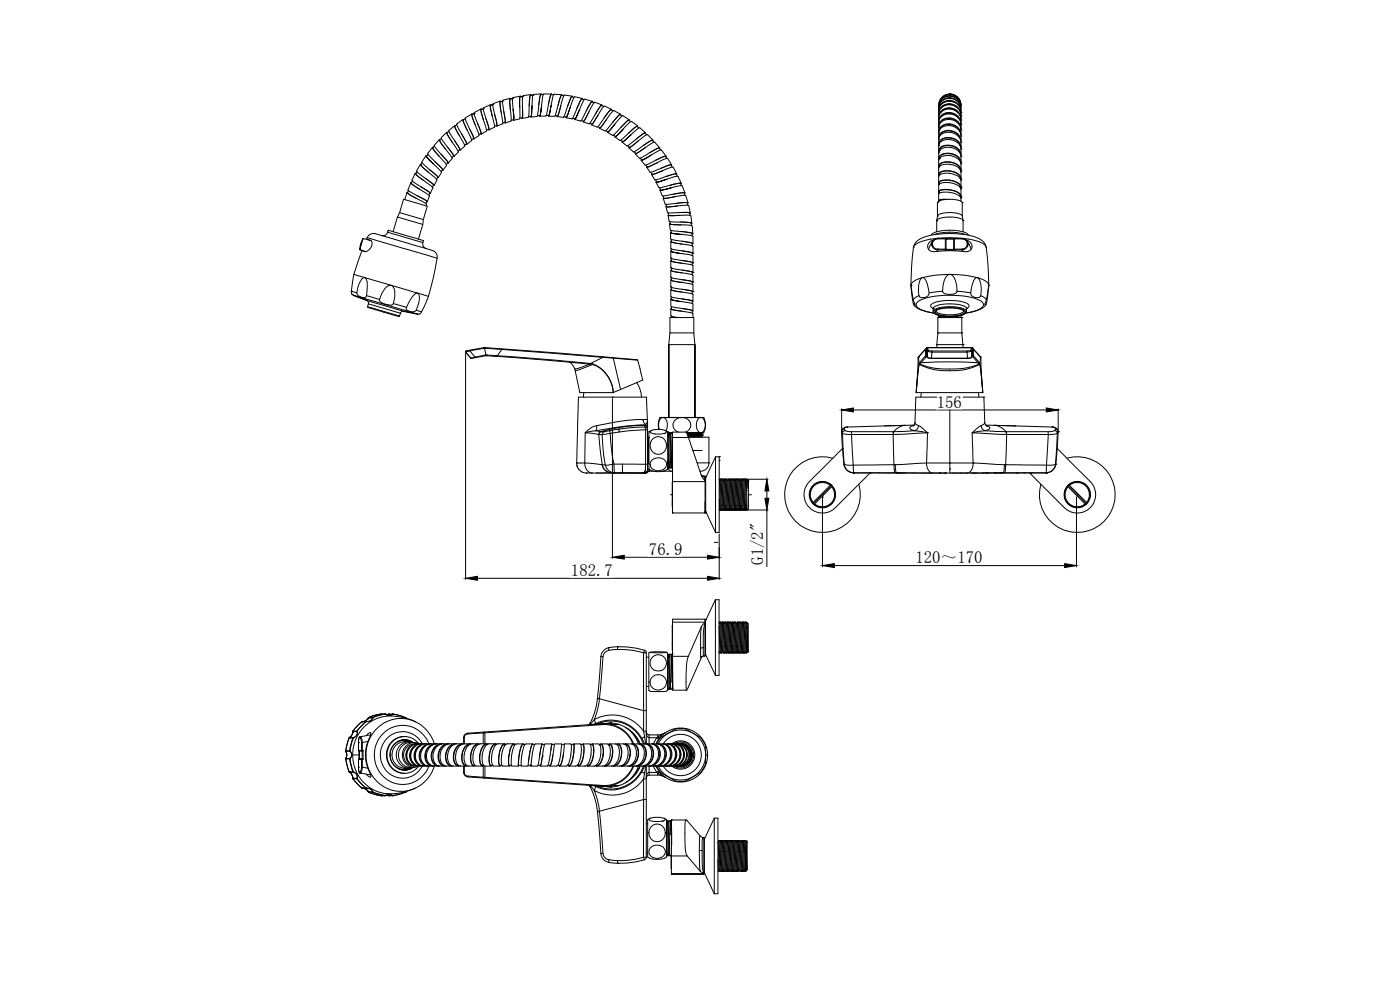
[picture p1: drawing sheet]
<svg xmlns="http://www.w3.org/2000/svg" width="420mm" height="297mm" viewBox="0 0 420 297" stroke-linecap="round" stroke-linejoin="round" font-family="sans-serif">
<defs><g id="words">
<g font-size="5">
<text x="281.1" y="122.3">156</text>
<text x="194.8" y="166.5">76.9</text>
<text x="171.4" y="172.8">182.7</text>
<text x="229.1" y="169.4" transform="rotate(-90 229.1 169.4)">G1/2&quot;</text>
<text x="274.7" y="169">120～170</text>
</g>
</g></defs>
<!-- layer: 0 -->
<g fill="none" stroke="#000" stroke-width=".3">
<path d="M134.1 39.7l-1.7 1.7 1.9 2.7M134.1 39.7h.2M134.1 39.7l.2 .7 1.4 2.2M134.7 39.4h-.1a.74 .74 0 0 0-.4 .7 .74 .74 0 0 0 .3 .7l1.2 1.8M136.5 37.7l-1.8 1.4 .3 1 1.4 2M136.5 37.7h.2M136.5 37.7l.2 1 1.2 2M137.1 37.5a.68 .68 0 0 0-.6 .5 .68 .68 0 0 0 .3 .8l1.1 1.9M139 35.8l-1.9 1.5 1.5 2.9M139 35.8l.2 .1M139 35.8l.1 .8 1.1 2.3M139.6 35.6v.1a.72 .72 0 0 0-.6 .5 .72 .72 0 0 0 .3 .7l.9 2"/>
<path d="M140.2 38.9l1.3 3.3-1.4 1.1M140.9 38.6l1 2.1a.71 .71 0 0 1 .2 .7 .71 .71 0 0 1-.6 .5M140.9 38.6l1.3 3.1M141.6 34.2l-2 1.3 1.3 3.1M141.6 34.2h.2M141.6 34.2v.7l1 2.4M141.9 34.2h.1M141.9 34.2l-.3 .5 1 2.6M142.3 34h.1M142.3 34l-.4 .2M142.6 37.3l1.1 3.3-1.5 1.1M143.3 37l1.1 2.9-.7 .5"/>
<path d="M143.3 37l1.1 2.8v.4M144.3 32.7l-2 1.2 1 3.1M144.3 32.7l.3 .1M144.3 32.7v.7l.8 2.5M144.6 32.8h.1M144.6 32.8l-.3 .2 .1 .5 .7 2.4M145.1 32.6h.1M145.1 32.6l-.5 .2M145.1 35.9l.9 3.4-1.6 .9M145.9 35.7l.3 1.2a1.71 1.71 0 0 1 .3 2l-.5 .2M145.9 35.7l.9 3.3M146.5 38.8l.3 .2"/>
<path d="M147.2 31.4l-2.1 .9-.1 .2 .9 3.2M147.2 31.4l.2 .1M147.2 31.4v1.1l.5 2.2M147.4 31.5h.1M147.4 31.5l-.2 .2v.5l.5 2.5M147.7 34.7l.7 3.3-1.6 1M147.9 31.4h.1M147.9 31.4l-.5 .1M148.5 34.5l.3 1.2a1.96 1.96 0 0 1 .1 2l-.5 .2M148.5 34.5l.6 3.3M149 37.7l.1 .1M150.1 30.3l-2.2 .9 .6 3.3"/>
<path d="M150.1 30.3l.2 .2M150.1 30.3l-.1 .8 .4 2.5M150.4 30.5h.1M150.4 30.5l-.3 .1v.5l.3 2.5M150.4 33.6l.5 3.4-1.8 .8M150.8 30.3h.1M150.8 30.3l-.4 .2M151.2 33.5l.4 2.3a.67 .67 0 0 1 0 .8 .67 .67 0 0 1-.7 .3M151.2 33.5l.4 3.4M151.4 36.8l.2 .1M153.1 29.5l-2.2 .7 .3 3.3M153.1 29.5l.2 .1"/>
<path d="M153.1 29.5v3.3M153.1 32.8l.3 3.4-1.8 .7M153.4 29.7h.1M153.4 29.7l-.4 .3 .1 2.8M153.4 36.1h.1a.65 .65 0 0 0 .7-.3 .65 .65 0 0 0 0-.7l-.2-2.4 .2 3.4M153.8 29.5h.1M153.8 29.5l-.4 .2M154 36l.2 .1M156 35.5a.68 .68 0 0 0 .8-.2 .68 .68 0 0 0 0-.8v-2.4l-.1 3.4M156 32.2v3.4l-1.8 .5M156.2 28.9l-2.3 .5 .1 3.3M156.2 28.9l.2 .1"/>
<path d="M156.2 28.9l-.3 .6 .1 2.7M156.4 29h.1M156.4 29l-.3 .1-.1 .5v2.6M156.5 35.4l.2 .1M156.9 28.9h.1M156.9 28.9l-.5 .1M158.6 35h.1a.66 .66 0 0 0 .7-.2 .66 .66 0 0 0 .1-.7l.2-2.4-.4 3.4M158.8 31.7a6.7 6.7 0 0 1-.3 3.5l-1.8 .3M159.2 35l.1 .1M159.2 28.4l-2.3 .4-.1 3.3M159.2 28.4l.2 .2M159.2 28.4l-.3 1-.1 2.3"/>
<path d="M159.5 28.6h.1M159.5 28.6l-.3 .1-.2 .5-.2 2.5M160 28.6h.1M160 28.6h-.5M161.3 34.7h.2a.6 .6 0 0 0 .6-.2 .6 .6 0 0 0 .1-.6l.3-2.4-.5 3.4M161.7 31.4a7 7 0 0 1-.6 3.6l-1.8 .1M161.8 34.7l.2 .2M162.4 28.2l-2.4 .2-.3 3.3M162.4 28.2l.1 .2M162.4 28.2l-.4 1-.3 2.2M163.1 28.4h-.1a.72 .72 0 0 0-.8 .1 .72 .72 0 0 0-.2 .8l-.3 2.1M163.9 34.6a.66 .66 0 0 0 .8 0 .66 .66 0 0 0 .3-.7l.4-2.4-.8 3.4"/>
<path d="M164.5 34.7l.1 .2M164.5 34.7h.1M164.6 31.4l-.7 3.4-1.9 .1M165.5 28.2l-2.4 .1-.6 3.2M165.5 28.2l.1 .2M165.5 28.2l-.5 1-.4 2.2M166.1 28.4a.56 .56 0 0 0-.6 0 .56 .56 0 0 0-.3 .5l-.6 2.5M167.2 34.8l.1 .2M167.2 34.8h.1M167.5 31.6l-1 3.3h-1.9M168.3 31.7l-.3 1.3a1.97 1.97 0 0 1-.9 1.8l-.5-.1M168.3 31.7l-1 3.3"/>
<path d="M168.6 28.4l-2.3-.1-.5 1.1-.4 2.1M168.6 28.4l.1 .2M168.6 28.4l-.6 1.3-.5 1.9M169.2 35h.1a.68 .68 0 0 0 .8 .1 .68 .68 0 0 0 .3-.7l.7-2.2-1.2 3.1M169.2 28.7h-.1a.73 .73 0 0 0-.7 0 .73 .73 0 0 0-.3 .7l-.6 2.2M169.8 35.1l.1 .2M170.3 31.9l-1.1 3.2-1.9-.1M171.7 28.9l-2.3-.3-1.1 3.1M171.7 28.9l.1 .2M171.7 28.9l-.5 .5-.9 2.5M171.9 35.5a.64 .64 0 0 0 .7 .1 .64 .64 0 0 0 .4-.6l1-2.2-1.5 3M172.3 29.2h-.1a.59 .59 0 0 0-.9 .3l-1 2.4"/>
<path d="M172.4 35.6l.1 .2M173.2 32.5l-1.5 3.2-1.8-.4M174.7 29.5l-2.3-.4-1.3 3.1M174.7 29.5l.1 .2M174.7 29.5l-.5 .6-1 2.4M174.9 36.4l.1 .2M175.3 29.9h-.1a.75 .75 0 0 0-1.1 .6l-.9 2M176 33.2l-1.6 3.1-1.9-.5M176.7 33.6l-.6 1.1a1.8 1.8 0 0 1-1.2 1.6l-.5-.2M176.7 33.6l-1.7 3M177.5 37.2v.3M177.6 30.4l-1.6 2.8"/>
<path d="M177.6 30.4h.1M177.7 30.4l-2.3-.6-1.4 3M177.7 30.4l.1 .2M178.3 30.8h-.1a.55 .55 0 0 0-1 .2l-1.2 2.2M178.7 34.2l-1.9 3-1.8-.6M179.4 34.6l-.6 1.1a1.7 1.7 0 0 1-1.5 1.5l-.3-.2M179.4 34.6l-1.9 2.9M179.9 38.3v.2M180.6 31.5l-2.2-.8-1.7 2.9M180.6 31.5l.1 .2M180.6 31.5l-.5 .5-1.4 2.2M181.2 31.9h-.1a.75 .75 0 0 0-1.2 .4l-1.2 1.9"/>
<path d="M181.3 35.3l-1.9 2.8-1.9-.6M181.8 39.2h.1a.65 .65 0 0 0 .7 .3 .65 .65 0 0 0 .5-.5l1.5-1.8-1.7 2.1-.6 .4M182.1 35.8l-1.4 1.9a.68 .68 0 0 1-.6 .6 .68 .68 0 0 1-.7-.3M182.1 35.8l-2.2 2.7M182.3 39.5v.2M183.5 32.8l-2.2-.9-1.9 2.7M183.5 32.8v.2M183.5 32.8l-.5 .2-1.7 2.3M183.9 36.6l-2.3 2.7-1.7-.8M184 33.3h-.1a.7 .7 0 0 0-.7-.3 .7 .7 0 0 0-.5 .6l-1.4 1.7M186.2 34.3l-2.1-1.1-2 2.6M186.2 34.3l.1 .2"/>
<path d="M186.2 34.3l-.8 .6-1.5 1.7M186.4 38.2l-2.5 2.5-1.6-1M186.7 34.8l-.1-.1a.74 .74 0 0 0-.7-.2 .74 .74 0 0 0-.6 .5l-1.4 1.6M188.8 39.9l-2.7 2.2-1.5-1M188.8 36l-2-1.3-2.2 2.5M188.8 36l.1 .2M188.8 36l-.6 .3-1.8 1.9M189.3 36.5h-.1a.7 .7 0 0 0-.7-.4 .7 .7 0 0 0-.6 .5l-1.5 1.6M191.4 37.8l-2-1.4-2.4 2.3M191.4 37.8v.2M191.4 37.8l-.9 .5-1.7 1.6M191.8 38.4l-.1-.1a.68 .68 0 0 0-.7-.4 .68 .68 0 0 0-.6 .5l-1.6 1.5"/>
<path d="M193.7 39.8l-1.8-1.5-2.6 2.2M193.7 39.8v.3M193.7 39.8l-2.7 1.9M281.7 35.4h.1M281.7 35.4v.9M281.7 36.7h.1M281.7 36.7v1.1M281.7 38.2h.1M281.7 38.2v1.2M281.7 39.9h.1M281.7 39.9v1.3M281.7 33.3h.1"/>
<path d="M281.7 33.3v.7a3.4 3.4 0 0 1 3.6-3 3.4 3.4 0 0 1 3.1 3.5v-.7M281.7 35.2a3.3 3.3 0 0 1 3.1-2.9 3.3 3.3 0 0 1 3.4 2.4l.2 1M281.7 35.4a3.3 3.3 0 0 1 2.9-2.7 3.3 3.3 0 0 1 3.4 1.9l.4 1.5M281.7 33.3a3.4 3.4 0 0 1 3.6-3 3.4 3.4 0 0 1 3.1 3.5M281.7 37.8a3.2 3.2 0 0 1 5.3-1.7 3.2 3.2 0 0 1 1.4 2.5M281.7 36.3a3.4 3.4 0 0 1 3.7-2.6 3.4 3.4 0 0 1 3 3.3M281.7 39.4a3.2 3.2 0 0 1 5.3-1.6 3 3 0 0 1 1.4 2.4M281.7 31.9a3.3 3.3 0 0 1 3.5-3.2 3.3 3.3 0 0 1 3.2 3.4M281.7 39.6v.1M281.7 37.8l.1 .2M281.7 39.4l.1 .3M281.7 36.3l.1 .2"/>
<path d="M281.8 37.8l-.1 .4M281.8 39.6a3.1 3.1 0 0 1 4.4-1.6 3.1 3.1 0 0 1 2.2 2.8M281.8 36.4l-.1 .3M281.8 36.4a3.4 3.4 0 0 1 3.5-2.2 3.4 3.4 0 0 1 3.1 2.9v.4M281.8 37.8a3.5 3.5 0 0 1 3.8-1.9 3.5 3.5 0 0 1 2.8 3.2M281.8 31.6a3.4 3.4 0 0 1 3.6-2.7 3.4 3.4 0 0 1 3 3.4M281.8 39.6l-.1 .3M281.8 31.6l-.1 .4M282 38.9a3.4 3.4 0 0 1 3.3-1.6 3.4 3.4 0 0 1 2.8 2.3M282.2 36.9a3.4 3.4 0 0 1 5.6 .3M282.3 35.2a3.4 3.4 0 0 1 5.4 .3M282.4 33.7a3.2 3.2 0 0 1 5.2 .2"/>
<path d="M282.4 30.6a3.5 3.5 0 0 1 4.1-.7 3.5 3.5 0 0 1 1.9 3.6 3.4 3.4 0 0 0-3.1-3.4 3.4 3.4 0 0 0-3.6 3 3.7 3.7 0 0 1 .7-2.5zM282.5 32.4a3.2 3.2 0 0 1 4.9 .1M283.7 30.6l-.4 .2M284.4 30.3h1l1 .4M285 28.2h.1M285 28.2a3.3 3.3 0 0 0-3.1 2.3M285.1 29.3h.1M285.1 28.4a3.3 3.3 0 0 0-3.4 3.3M285.1 28.4a3.5 3.5 0 0 1 3.3 3.3M285.1 28.3a3.3 3.3 0 0 1 3.3 3.4M285.1 29.3a3.2 3.2 0 0 0-3.4 3.1M285.1 28.3a3.3 3.3 0 0 0-3.4 3.3"/>
<path d="M285.1 29.3a3.5 3.5 0 0 1 3.3 3.4M285.1 28.2h.1M285.1 28.2a3.4 3.4 0 0 1 3.3 3.3M288.4 34.8a3.4 3.4 0 0 0-3.1-3.4 3.4 3.4 0 0 0-3.6 3v.6M288.4 36.1h.1M288.4 36.1v.9M288.4 34.8h.1M288.4 34.8v.9M288.4 37.5h.1M288.4 37.5v1.1M288.4 39.1h.1M288.4 39.1v1.1"/>
<path d="M288.4 33.8h.1M288.4 31.7v.1M288.4 35.7v.1M288.4 37v.2M288.4 38.6v.2M122.2 57.7l1.1 1 1.7 .8M122.2 57.7l-.7 2.2M122.4 57.6l-.2 .1M122.6 57.2h-.1a.72 .72 0 0 0-.1 .8 .72 .72 0 0 0 .6 .4l2 1.1M123.3 54.8l-.8 2.3 2.8 1.7M123.3 54.8l.4 .6 2.3 1.4M123.5 54.8h-.2"/>
<path d="M123.8 54.3h-.1a.72 .72 0 0 0-.2 .8 .72 .72 0 0 0 .6 .5l1.9 1.2M124.6 52l-1 2.2 2.8 1.9M124.6 52l.7 .8 1.9 1.4M124.9 51.9l-.3 .1M125 59.5l2.7 1.5 .3 .3-.1 .5M125.1 51.5v.1a.73 .73 0 0 0-.2 .7 .73 .73 0 0 0 .5 .6l1.8 1.3M125.3 58.8l2.3 1.2a.63 .63 0 0 1 .2 1.1M125.3 58.8l2 1 1 .7M126 56.8l2.9 2-.6 1.7M126.2 49.3l-1.2 2.1 2.6 2.1M126.2 49.3l2.3 2.3M126.4 56.1l2 1.2a.69 .69 0 0 1 .6 .5 .69 .69 0 0 1-.3 .8"/>
<path d="M126.4 49.3h-.2M126.4 56.1l2.8 1.9M126.7 48.8l-.1 .1a.75 .75 0 0 0 .3 1.3l1.6 1.4M127.2 54.2l2.7 2-.7 1.8M127.6 53.5l1.9 1.4a.71 .71 0 0 1 .6 .5 .71 .71 0 0 1-.3 .8M127.6 53.5l2.7 2.1M127.9 46.7l-1.3 2 2.4 2.3M127.9 46.7h.2M128.4 46.3a.73 .73 0 0 0-.4 .7 .73 .73 0 0 0 .5 .7l1.6 1.5-1.4-1.3-.8-1.2M128.5 51.6l2.6 2.4-.8 1.6M129 51l1 .8a1.91 1.91 0 0 1 1.3 1.6l-.3 .4M129 51l2.6 2.3"/>
<path d="M129.2 58l-.2 .1M129.8 44.2l-1.4 1.9 2.2 2.5M129.8 44.2h.2M129.8 44.2l.7 1.3 1.3 1.3M130.1 49.2l2.4 2.4-.9 1.7M130.3 55.6l-.3 .1M130.4 43.8l-.1 .1a.72 .72 0 0 0 0 1.3l1.5 1.6M130.6 48.6l1.7 1.6a.69 .69 0 0 1 .5 .6 .69 .69 0 0 1-.4 .7M130.6 48.6l2.4 2.4M131.6 53.3h-.3M131.8 46.8l2.3 2.8-1.1 1.4M131.9 41.9l-1.6 1.8 2.1 2.6"/>
<path d="M131.9 41.9h.2M131.9 41.9l.3 .9 1.4 1.8M132.4 46.3l1.6 1.8a.67 .67 0 0 1 .4 .6 .67 .67 0 0 1-.5 .6M132.4 46.3l2.1 2.6M132.4 41.6a.69 .69 0 0 0-.5 .6 .69 .69 0 0 0 .4 .7l1.3 1.7M133 51l-.3 .1M133.6 44.6a6.7 6.7 0 0 1 2.1 3l-1.2 1.3M134.3 44.1l1.8 2.6-.5 .6M134.3 48.9h.2M134.3 44.1l1.5 1.9 .5 .9M135.7 42.6a6 6 0 0 1 1.8 3l-1.2 1.3M136 46.9h.3"/>
<path d="M136.4 42.1l1.6 2.7-.5 .6M136.4 42.1l1.7 2.9M137.9 40.7l1.6 3-1.4 1.3M137.9 45h.2M138.6 40.2l.6 1.2a1.71 1.71 0 0 1 .6 1.9l-.4 .3M138.6 40.2l1.5 3.1M139.9 43.3h.2M142 41.6l.2 .1M144.2 40.2h.2M184.1 40.5l.1 .1a.64 .64 0 0 0 .6 .3 .64 .64 0 0 0 .6-.4l1.6-1.8-2.4 2.4M184.6 40.9v.2M186.3 42.1a.67 .67 0 0 0 .7 .4 .67 .67 0 0 0 .6-.4l1.7-1.6-2.6 2.2"/>
<path d="M186.7 42.4v.3M188.8 44.1v.3M190.7 45.9v.3M191 41.7l-2.8 2.1-1.5-1.1M191.5 42.3l-1.9 1.5a.68 .68 0 0 1-.6 .4 .68 .68 0 0 1-.6-.5M191.5 42.3l-2.7 2.1M192.1 47.4l.2 .3a.64 .64 0 0 0 1.1 0l2-1.2-3 1.6M192.5 47.9l-.1 .2M193.1 43.7l-2.9 1.9-1.4-1.2M193.6 44.4l-1.1 .7a1.85 1.85 0 0 1-1.8 .8l-.4-.4M193.6 44.4l2.7-1.8 1.7 1.8M193.6 44.4l-2.9 1.8"/>
<path d="M194.1 40.5l-.1-.1a.68 .68 0 0 0-.6-.4 .68 .68 0 0 0-.7 .4l-1.7 1.3M194.1 50.2l1 1.5 3.3-1.3M194.2 50l-.1 .2M195 45.8l-3 1.7-1.3-1.3M195.4 46.5l3-1.5 1.5 1.8M195.6 52.4l1 1.6 3.3-1.1M195.7 52.2l-.1 .2M195.9 42l-1.7-1.6-2.7 1.9M195.9 42v.3M195.9 42l-.7 .2-2.1 1.5M196.2 42.7v-.1a.71 .71 0 0 0-.6-.5 .71 .71 0 0 0-.7 .4l-1.8 1.2M196.8 54a.65 .65 0 0 0 .4 .6 .65 .65 0 0 0 .7-.1l2.3-.8-3.3 1"/>
<path d="M196.8 48.1l-3.1 1.5-1.3-1.5M196.9 54.7l.9 1.6 3.4-.7M197 54.5l-.1 .2M197.2 48.8l-1.1 .6a1.9 1.9 0 0 1-2 .5l-.3-.4M197.2 48.8l3.1-1.3 1.3 2M197.2 48.8l-3.1 1.4M198 56.3v.1a.65 .65 0 0 0 .4 .6 .65 .65 0 0 0 .7-.1l2.3-.5-3.3 .7M198 44.4v.2M198 44.4l-3 1.4M198.1 57.1l.8 1.7 3.4-.6M198.2 56.8l-.1 .3M198.3 45l-.1-.1a.73 .73 0 0 0-.6-.5 .73 .73 0 0 0-.7 .3l-1.9 1.1"/>
<path d="M198.8 51.3l-1.2 .4a1.84 1.84 0 0 1-1.9 .4l-.3-.4M198.8 51.3l3.1-1.2 1.2 2.1M198.8 51.3l-3.2 1.1M199 58.8a.69 .69 0 0 0 .3 .7 .69 .69 0 0 0 .8 0l2.3-.5M199 59.5l.7 1.8 3.4-.3M199.2 59.3l-.2 .2M199.9 46.8l-.1 .3M199.9 46.8l-3.1 1.3M200.1 47.5v-.1a.72 .72 0 0 0-.6-.5 .72 .72 0 0 0-.7 .2l-2 1M200.2 53.7l3.2-.8 1.1 2.1M201.2 55.6l2.5-.6a.59 .59 0 0 1 .6 .1 .59 .59 0 0 1 .2 .6M201.4 56.4l3.3-.7 .9 2.2"/>
<path d="M201.6 49.5l-.1 .2M201.6 49.5l-1 .1-2.2 .8M201.7 50.2v-.1a.57 .57 0 0 0-.8-.5l-2.5 .8M202.3 58.2l2.5-.3a.6 .6 0 0 1 .8 .7M202.4 59l3.3-.4 .8 2.3M202.4 59l-3.4 .5M203.1 52.2l-.1 .2M203.1 52.2h-.7l-2.5 .7M203.2 52.9v-.1a.7 .7 0 0 0-.4-.6 .7 .7 0 0 0-.8 .1l-2.1 .6M204.5 55l-.2 .2M204.5 55h-1.1l-2.2 .6M205.6 57.9l-.2 .2"/>
<path d="M205.6 57.9l-.8-.1-2.5 .4M281.7 43.7h.1M281.7 43.7v1.5M281.7 45.8h.1M281.7 45.8v1.6M281.7 50h.1M281.7 50v2.2M281.7 41.7h.1M281.7 41.7v1.4M281.7 57.7h.1M281.7 57.7v2.4M281.7 55.1h.1"/>
<path d="M281.7 55.1v2.3M281.7 47.7h.1M281.7 47.7v2.1M281.7 52.5h.1M281.7 52.5v2.3M281.7 47.5l.1 .4M281.7 49.9l.1 .4M281.7 45.2l.1 .3M281.7 43.1l.1 .3M281.7 58.2l.1-.1a6.1 6.1 0 0 1 6.3 .8l.1 .1M281.7 49.8l.1 .3M281.7 55.5l.1-.1a5.7 5.7 0 0 1 6.4 .8"/>
<path d="M281.7 57.4l.2 .3M281.7 52.9l.2-.4a5.3 5.3 0 0 1 6.2 1M281.7 54.8l.2 .3M281.7 47.4l.1 .4M281.7 43.1a2.83 2.83 0 0 1 3.8-1.8 3.3 3.3 0 0 1 2.9 2.8M281.7 57.4l.6-.4 1.1-.2 3 .4a2.61 2.61 0 0 1 2 1.6M281.7 54.8l.3-.4a6.1 6.1 0 0 1 5.4 .4l.7 .5 .3 .8M281.7 52.2a2.83 2.83 0 0 1 3.4-.9l2.2 .7 .8 .6 .3 .9M281.7 49.8a2.61 2.61 0 0 1 2.8-1.3 5.5 5.5 0 0 1 3.4 1.3l.5 1.2M281.7 47.4l.2-.5a4.3 4.3 0 0 1 6.5 1.3v.4M281.7 45.2l.1-.3a2.94 2.94 0 0 1 3.8-1.2 3.2 3.2 0 0 1 2.8 2.6M281.7 41.2a2.93 2.93 0 0 1 4.3-1.8 3.1 3.1 0 0 1 2.4 2.7"/>
<path d="M281.7 57.7l.1 .4M281.7 45.4l.1 .3M281.7 41.2l.1 .4M281.7 43.3l.1 .2M281.7 52.2l.1 .2M281.8 52.3v.4M281.8 54.9v.5M281.8 52.4l.1 .2M281.8 52.4h.1M281.8 52.7v.1M281.8 43.5l-.1 .2M281.8 47.9l-.1 .2"/>
<path d="M281.8 57.5l-.1 .2M281.9 57.9a.68 .68 0 0 1 .2-.7 .68 .68 0 0 1 .7-.2l1.4-.1 2.1 .4a2.32 2.32 0 0 1 2.1 2.3M281.9 55.2a.93 .93 0 0 1 1.3-1.1l2 .1a2.95 2.95 0 0 1 3 2M281.9 47.4h.1M281.9 52.2h.1M281.9 52.2v.3M281.9 49.8h.1M281.9 45.2h.1M281.9 47.5h.1M281.9 45.2a4.1 4.1 0 0 1 6.5 1.4M281.9 40.9a3.8 3.8 0 0 1 6.5 1.5M281.9 43a3.9 3.9 0 0 1 6.5 1.4v.4"/>
<path d="M281.9 47.5l-.1 .4M281.9 50a4.9 4.9 0 0 1 6.3 1M281.9 50l-.2 .5M281.9 45.2l-.2 .6M281.9 43l-.1 .5M281.9 40.9l-.2 .8M281.9 43l.9-1.1a4.1 4.1 0 0 1 4.2 .2l.7 .6 .4 1M281.9 45.2l.2-.4a2.93 2.93 0 0 1 3.8-.9 2.96 2.96 0 0 1 2.2 1.8v.3M281.9 47.4a2.82 2.82 0 0 1 3.4-1.2l1.9 .7 .7 .8 .3 .7M281.9 49.8a2.27 2.27 0 0 1 2.5-1.2 4.9 4.9 0 0 1 3 1l.6 .7 .2 .7M281.9 52.2a3.1 3.1 0 0 1 3.2-.8l1.1 .2a2.76 2.76 0 0 1 2 1.9M281.9 47.4v.1"/>
<path d="M281.9 49.8v.2M282 47.5a4.2 4.2 0 0 1 6.4 1.5M282 40.9l.1-.3a3.5 3.5 0 0 1 6 1M283.9 59.8l-1.4 .1-.6 .2M284.3 59.8h-2l-.6 .3M288.1 53.5l.1 .1M288.2 51l.2 .7M288.2 53.6l.2 .7M288.2 56.2l.2 .7M288.2 53.5v.1M288.3 59.2h.1M288.4 59h.1"/>
<path d="M288.4 56.3l-.1 .2M288.4 46.6v.3M288.4 42.4v.3M288.4 49v.3M288.4 56.3v.1M288.4 42.7h.1M288.4 42.7v1.4M288.4 44.8h.1M288.4 44.8v1.5M288.4 59v1.4M288.4 46.9h.1M288.4 46.9v1.7"/>
<path d="M288.4 51.3h.1M288.4 51.3v2.2M288.4 40.8h.1M288.4 40.8v1.3M288.4 53.7h.1M288.4 56.1h.1M288.4 53.7v2.4M288.4 48.8h.1M288.4 48.8v2.2M288.4 56.4h.1M288.4 56.4v2.4M288.4 58.8l-.1 .4"/>
<path d="M288.4 53.7v.2M288.4 56.4l-.1 .1M288.4 59l-.1 .2M288.4 40.2v.3M288.4 44.4v.1M288.4 51.1v.2M288.4 56.1v.2M288.4 46.3v.3M288.4 42.1v.3M288.4 44.1v.4M288.4 48.6v.3M288.4 51v.3"/>
<path d="M288.4 53.5l-.1 .4M288.4 46.5v.2M288.4 43.8v.2M288.4 50.5v.2M288.4 48.8v.2M288.4 51.3v.1M107.9 74.7h.1M107.9 74.7l.2 .3M108.1 75l1.7 .5M108.1 75h.1M108.2 74l-.1 1M108.7 72.4l-.5 1.6"/>
<path d="M108.9 71.7l-.7 1.4-.3 1.6M108.9 71.7h-.1M109.1 71.6l2.3 .6M109.1 71.6l-.2 .1M109.1 71.6l-.9 2.4M110.2 71.3l-.2 .4 .6 .2a1.13 1.13 0 0 1 1.1 1.4l-.2 .6a1.96 1.96 0 0 1-2.9 1.3l-2.4 7.1M110.2 71.3l21 6.2M110.2 71.3a2.49 2.49 0 0 1 3.6-.8l15.5 4.5a2.14 2.14 0 0 1 1.9 2.5M116.3 69.7h.1M116.3 69.7l.2-.6 10.6 3.1-.2 .6M116.3 69.7l10.6 3.1M116.3 69.7a1.44 1.44 0 0 1-1.8 1"/>
<path d="M119.3 65.1l-1.3 4.4M119.3 65.1l7.6 2.2M119.9 63.8l-.6 1.3M119.9 63.8l1.2-4 7.1 2.1-2.6 9.8M119.9 63.8l7.2 2.1M126.9 72.8a1.42 1.42 0 0 0 1 1.8M128.3 60.5l-.3 .1M131.2 77.5l-1.1 5.7-1.5 5.7M199.9 61.3v.1a.66 .66 0 0 0 .3 .7 .66 .66 0 0 0 .7-.1l2.4-.2M199.9 62l.5 1.9 3.5-.1M200 61.8l-.1 .2M200.5 64.6l.4 1.8 3.5 .2"/>
<path d="M200.5 64.6h3.4M200.6 63.9a.7 .7 0 0 0 .2 .7 .7 .7 0 0 0 .7 .1l2.4-.1M200.6 64.5l-.1 .1M200.6 64.4v.1M200.9 67.2l.3 1.8a6.6 6.6 0 0 0 3.5 .5M200.9 67.2l3.4 .3M201.1 66.5v.1a.65 .65 0 0 0 .1 .7 .65 .65 0 0 0 .8 .1l2.3 .1M201.1 67l-.2 .2M201.1 67h.1M201.2 69.8l.1 1.9 3.5 .7M201.3 77.4l1 .4 2.5 .4M201.3 77.4h.1"/>
<path d="M201.3 75.4v2M201.3 78.3v2M201.3 72.5v2.1l3.5 .7M201.3 72.5l.1 .1M201.3 75.4l.1 .1M201.3 78.3h.1M201.4 69.1v.1a.65 .65 0 0 0 .1 .7 .65 .65 0 0 0 .7 .2l2.4 .2-3.4-.5M201.4 69.7l-.2 .1M201.4 72.6l3.2 .6M201.4 72.6h.1M201.4 75.5h.1M201.4 78.3l3.2 .7"/>
<path d="M201.4 78.3h.1M201.4 69.7h.1M201.5 74.7a.72 .72 0 0 0 .1 .9 .72 .72 0 0 0 .8 .1l2.2 .4-3.2-.6M201.5 77.6v.1a.56 .56 0 0 0 0 .6 .56 .56 0 0 0 .5 .2l2.6 .5M201.5 71.8v.1a.72 .72 0 0 0 .1 .8 .72 .72 0 0 0 .8 .1l2.2 .4M201.5 75.2l-.2 .2M201.5 78.1l-.2 .2M201.5 72.3l-.2 .2M203.1 61l2.6-.2a.64 .64 0 0 1 .7 .8M203.3 61.8l3.3-.2 .6 2.3M203.3 61.8l-3.4 .2M203.9 63.8h2.5a.61 .61 0 0 1 .7 .8"/>
<path d="M203.9 63.8l1.9-.1 1.4 .2M203.9 64.6l3.3 .1 .4 2.3M204.3 67.5l3.4 .3 .2 2.3M204.4 66.6l2.1 .1a.74 .74 0 0 1 .9 .2 .74 .74 0 0 1 .1 .8M204.4 66.6l2.6 .1 .6 .3M204.6 70.3l3.3 .6 .1 2.2-.2 .2M204.6 76.1l2.8 .5a.58 .58 0 0 1 .6 .2 .58 .58 0 0 1 0 .7v1.4M204.6 79l2.7 .4a.62 .62 0 0 1 .6 .2 .62 .62 0 0 1 .1 .7v1.4M204.6 73.2l2.6 .4a.66 .66 0 0 1 .7 .3 .66 .66 0 0 1 .1 .7v1.4M204.7 69.5l2.5 .3a.64 .64 0 0 1 .5 1M204.7 69.5l2.2 .3 1 .3M204.8 72.4l2.4 .4a.59 .59 0 0 1 .6 .4 .59 .59 0 0 1 0 .6"/>
<path d="M204.8 75.3l2.4 .4a.59 .59 0 0 1 .6 .3 .59 .59 0 0 1 0 .7M204.8 78.2l2.4 .4a.59 .59 0 0 1 .6 .3 .59 .59 0 0 1 0 .6M204.8 78.2l2.4 .3 .8 .4M204.8 75.3l2.4 .3 .8 .4M204.8 72.4l2.4 .4 .8 .3M206.5 60.9l-.2 .2M206.5 60.9l-.8-.2-2.6 .3M207.2 63.9l-.2 .2M207.6 67l-.1 .2M207.9 70.1l-.1 .2M208 76l-.2 .1M208 76h.1"/>
<path d="M208 78.9l-.2 .1M208 78.9h.1M274.1 74.3l-.5 5.6-.2 5.7M274.1 74.2h.1M274.1 74.2v.1M279.6 70.6l.2-.5a12.8 12.8 0 0 1 9.2-.6l1.1 .5 .5 .6M279.9 74l-.3-.8 .3-.8a1.74 1.74 0 0 0 1.5 2.6M280 72.2l-.7 1.1-.6 1.5M280 72.2h.1M280 72.2l-.1 .2M280.1 72.1h.1M280.1 72.1a1.74 1.74 0 0 0-1.7 1.9 1.74 1.74 0 0 0 2.1 1.5 48.4 48.4 0 0 1 9.9 0 1.73 1.73 0 0 0 1.4-1.8 1.73 1.73 0 0 0-1.7-1.6"/>
<path d="M280.1 72.1v.1M280.4 70.4a15.4 15.4 0 0 1 9.3 0M281.1 66.2h.1M281.1 66.2v3.3M281.1 66.2l.1-.3a9.5 9.5 0 0 1 7.7 0l.1 .3M281.3 60.8h.1M281.3 60.8v4M281.3 71.5a27.5 27.5 0 0 1 13.7 1.6l.8 .7 .2 .5M281.3 71.5a12.8 12.8 0 0 0-7 2.2l-.2 .5M281.3 60.8l.7-.6 1.9-.4a8.9 8.9 0 0 1 4.2 .4l.7 .6M281.4 64.8h.1M281.4 64.8l-.3 1.4"/>
<path d="M281.4 74.7h.1M281.4 71.6h.1M281.4 71.6l-.6 .1-.8 .5M281.4 75h2.3M281.4 74.7h2.3M281.4 71.7h2.3M281.4 71.6h2.3M281.4 71.5h.1M281.4 71.7a1.55 1.55 0 0 0-1.6 1.5 1.55 1.55 0 0 0 1.6 1.5M281.4 64.8l.3-.4 .9-.4 2.5-.2 2.4 .2 .9 .4 .4 .4M281.4 71.6v.1M281.4 74.7v.3"/>
<path d="M281.4 75l-.3 .4M281.7 60.1l.2 .2M281.8 60.2v.1M281.8 60.3l-.1 .1M281.9 60.1h.1M281.9 60.1v.2M283.7 71.6h.1M283.7 71.6v3.4M283.7 75h2.7M283.7 75h.1M283.7 74.7h.1M283.7 71.7h.1"/>
<path d="M283.7 74.7l.2 .1M283.7 71.7l.2 .1M283.7 71.6h.2M283.9 71.6h.1M283.9 71.6h2.4M283.9 71.6v.2M283.9 71.8h.1M283.9 71.8v3M283.9 74.8h.1M283.9 74.8h2.3M283.9 71.7h.1M283.9 71.7h2.3"/>
<path d="M283.9 74.8l-.2 .2M286.2 71.8h.1M286.2 71.8v3M286.2 74.8h.1M286.2 71.7h.1M286.2 74.8l.2 .2M286.3 71.6h.1M286.3 71.6l-.1 .2M286.4 71.6h.1M286.4 71.6v3.4M286.4 75h.1M286.4 71.6h1.6a2.32 2.32 0 0 1 2.1 .6"/>
<path d="M286.4 71.6h-.1M288.7 71.6h.1M288.7 74.7h.1M288.7 75h.1M288.7 74.7l-2.5 .1 .2 .2h2.3M288.7 71.7h.1M288.7 71.7l-2.5 .1M288.7 71.7a1.55 1.55 0 0 1 1.6 1.5 1.55 1.55 0 0 1-1.6 1.5M288.7 71.6v.1M288.7 74.7v.3M288.7 75l.3 .4M288.8 60.8h.1"/>
<path d="M288.8 60.8v4M288.8 64.8l.2 1.4M289 66.2h.1M289 66.2v3.3M290 72.1h.1M290.1 72.1h.1M290.1 72.1v.1M290.1 72.2h.1M290.3 72.4l-.2-.2 .8 1.1 .6 1.5M290.3 74a1.74 1.74 0 0 1-1.6 1M290.3 72.4l.2 .8-.2 .8 .2-.8zM290.6 70.6a27.2 27.2 0 0 0-14.3 1 3.5 3.5 0 0 0-2.2 2.7"/>
<path d="M290.6 70.6a6.6 6.6 0 0 1 5 2.6l.4 1.1M296 74.3l.5 5.6 .2 5.7M105.4 87.4l1.7 .5M105.4 87.4l.2 .9M105.4 87.4h.1M105.6 88.3l4.5 1.9M105.6 88.3h.1M106.2 82.3l22.4 6.6M106.2 82.3l-.8 5.1M106.2 82.3v.1M107.1 87.9a2.02 2.02 0 0 0 2.8 1.1l.1-.3M107.1 87.9a6 6 0 0 1 2.1-4.6 1.49 1.49 0 0 1 1 2l-.2 3.4"/>
<path d="M110 88.7l3.9 1.2M110.1 90.2l11 3.2M110.1 90.2l-4.1-1.6 19.4 5.7M110.1 90.2a.78 .78 0 0 1 .5 1M110.3 92l.4 .4 8.9 2.6 .3-.2M110.3 92l9.6 2.8M110.6 91.2l-.3 .8M110.6 91.2l9.6 2.8M113.9 89.9v.3a3.9 3.9 0 0 0 4.1 1.1l.1-.3M113.9 89.9a5.3 5.3 0 0 1 3.1-4.3 1.81 1.81 0 0 1 1.5 2.2l-.4 3.2M115 93.6h.1M118.1 91l3.9 1.2"/>
<path d="M120.2 94l-.3 .8M121.1 93.4l4.3 .9M121.1 93.4l-.5 .1-.4 .5M122 92.2l-.1 .3a1.9 1.9 0 0 0 2.8 .8l.2-.2M122 92.2a9.3 9.3 0 0 1 2.8-4.2h.5a2.78 2.78 0 0 1 .3 3l-.7 2.1M124.9 93.1l1.6 .4M126.5 93.5l-.6 .8h-.5M128.6 88.9l-2.1 4.6M128.6 88.9h.1M201.1 99.9l-.4 3.5h7.9l-.4-3.5M201.1 99.9h7.1M201.1 99.9v-4.6h7.1v4.6"/>
<path d="M201.3 89.8v1.7a.5 .5 0 0 0 .1 .6 .5 .5 0 0 0 .6 0l2.8 .5M201.3 83.2l.7 .3 2.8 .4M201.3 83.2h.1M201.3 81.1v2.1M201.3 86l.7 .4 2.8 .4M201.3 86h.1M201.3 84v2M201.3 80.3l1 .4 2.5 .4M201.3 80.3h.1M201.3 86.9v1.7a.5 .5 0 0 0 .1 .6 .5 .5 0 0 0 .6 .1l2.8 .4M201.3 92.7v2l.3 .2M201.3 81.1l.6 .3 2.7 .5"/>
<path d="M201.3 84l1.2 .4 2.1 .3M201.3 86.9l1.2 .4 2.1 .3M201.3 92.7l1.2 .4 2.1 .3M201.5 94.9v.4M201.5 92v.1a.73 .73 0 0 0 .1 .8 .73 .73 0 0 0 .8 .1l2.2 .4M201.5 83.3v.1a.73 .73 0 0 0 .1 .8 .73 .73 0 0 0 .8 .2l2.2 .3M201.5 86.2v.1a.73 .73 0 0 0 .1 .8 .73 .73 0 0 0 .8 .2l2.2 .3M201.5 89.1v.1a.73 .73 0 0 0 .1 .8 .73 .73 0 0 0 .8 .2l2.2 .3-2.1-.3-1.2-.4M201.5 80.5a.73 .73 0 0 0 .1 .8 .73 .73 0 0 0 .8 .2l2.2 .4M201.5 83.9l-.2 .1M201.5 92.5l-.2 .2M201.5 86.8l-.2 .1"/>
<path d="M201.5 89.6l-.2 .2M201.5 81l-.2 .1M201.6 94.9h.1M201.6 94.9l2.1 .4M204.6 90.5l3.3 .6 .1 2.2-.2 .1M204.6 81.9l2.8 .4a.58 .58 0 0 1 .6 .3 .58 .58 0 0 1 0 .6v1.4M204.6 84.7l3.3 .7 .1 2.1M204.6 87.6l3.3 .7 .1 2.1-.2 .1M204.6 93.4l3.2 .6 .2 1.3M204.8 81.1l2.4 .4a.61 .61 0 0 1 .6 .3 .61 .61 0 0 1 0 .7M204.8 83.9l2.4 .5a.61 .61 0 0 1 .6 .3 .61 .61 0 0 1 0 .6M204.8 92.6l2.4 .4a.64 .64 0 0 1 .6 1"/>
<path d="M204.8 86.8l2.4 .4a.61 .61 0 0 1 .6 .4 .61 .61 0 0 1 0 .6M204.8 89.7l2.4 .4a.64 .64 0 0 1 .6 1M204.8 92.6l2.8 .4 .4 .3M204.8 89.7l2.1 .3 1.1 .4M204.8 86.8l3.2 .7M204.8 83.9l3.2 .7M204.8 81.1l3.2 .6M208 84.6l-.2 .2M208 84.6h.1M208 87.5l-.2 .2M208 87.5h.1M208 81.7l-.2 .2"/>
<path d="M208 81.7h.1M273.4 85.6l.4 4a3.4 3.4 0 0 0 3 3.6l3.5 .8-3.6-1a2.56 2.56 0 0 1-1.7-1.6 3.5 3.5 0 0 1 2.6-1.9 26.1 26.1 0 0 1 16.6 .7 1.24 1.24 0 0 1 1 1.2 1.24 1.24 0 0 1-1 1.2l-1.5 .7-2.9 .6 2-.3a7.8 7.8 0 0 0 4.1-2.2M273.4 85.6a4.1 4.1 0 0 1 3.4-2.3 32.2 32.2 0 0 1 8.3-1 2.71 2.71 0 0 0-1.8 2.1l-.4 3M273.4 85.6v.2M273.4 85.6h.1M273.4 85.6l.7 4.3M274.1 89.9l.4 1.3-.1 .4-.2-.2M274.5 91l.1 .9M275.8 88.7a1.82 1.82 0 0 0 2.8-.1l.2-.7 4.1-.5 .1 .3a3.5 3.5 0 0 0 4.2-.1v-.2l4.1 .5a1.73 1.73 0 0 0 1.3 1.3 1.73 1.73 0 0 0 1.7-.5l1.7 1.2M275.8 88.7l-1.7 1.2M278.8 87.9a7.6 7.6 0 0 0-1.5-4.5 1.03 1.03 0 0 0-1.3 1 8.6 8.6 0 0 0-.2 4.3M280.1 92.6h.1"/>
<path d="M280.1 92.6v.8M280.1 93.4a3.1 3.1 0 0 0 3.1 1.5 10.2 10.2 0 0 0 6.4-.8l.5-.7M280.1 92.4v.2M280.1 93.4l.2-.4 1.1-.5a14.3 14.3 0 0 1 7.2-.1l1.2 .6 .3 .4M280.1 92.6l.2-.5a11.9 11.9 0 0 1 9.1-.3l.7 .8M280.1 92.6a.79 .79 0 0 1-.8-.8 .79 .79 0 0 1 .6-.8l1-.3a16.6 16.6 0 0 1 7-.3 4 4 0 0 1 2.9 1.2l-.1 .5-.6 .5M280.3 93.4l1.2-.7a14.2 14.2 0 0 1 6.9 0 1.4 1.4 0 0 1 1.4 1.1l-1.2 .7a14.7 14.7 0 0 1-6.9 .1 1.4 1.4 0 0 1-1.4-1.2zM280.9 93.3l.9-.5 1.9-.4 2.9 .1a3.4 3.4 0 0 1 2.8 1.1l-.2 .4a9.6 9.6 0 0 1-7.7 .3 .64 .64 0 0 1-.6-.3 .64 .64 0 0 1 0-.7zM281 93.2v.3a8.4 8.4 0 0 0 7.6 .4l.6-.6M281.5 99.9h7.2M281.5 95.3h.1M281.5 95.3v4.6"/>
<path d="M281.5 99.9h.1M281.5 99.9l-.3 3.5M281.5 95.3h7.2M281.7 94.9h.1M281.7 94.9v.4M281.7 94.9l1.6 .4M281.9 94.7l-.2 .2M281.9 94.6l.1 .3 1.4 .4M286.4 94.9l1.7 .4M286.5 94.9l1.7 .4M287.2 87.4a5.1 5.1 0 0 0-1.9-5l-.2-.1a31.5 31.5 0 0 1 8.2 1h-.2a2.38 2.38 0 0 0-1.3 2.1l-.5 2.5M288.4 94.6h.1"/>
<path d="M288.4 95.3h.1M288.4 94.6v.7M288.7 99.9h.1M288.7 95.3h.1M288.7 99.9l.3 3.5M288.7 95.3v4.6M289.2 93.2v.1M290.1 92.6h.1M290.1 92.6v.8M290.1 92.4v.2M296 89.9l-.4 1.3 .1 .4 .2-.2M296.7 85.6l-.4 4-.4 1.8"/>
<path d="M296.7 85.6l-.7 4.3M296.7 85.6h.1M296.7 85.6a4.1 4.1 0 0 0-3.4-2.3l.8 1.1a8.6 8.6 0 0 1 .2 4.3M139.7 106.1v67.7M141 105.3l-1.3 .3 1.6 1.9 1.3-.4M141 105.3l1.6 1.8M141 105.1v.2M141.3 107.4l.2 .1M142.6 107.1v.2M145.1 104.5v-.2l-5.2 1-.1 .3M145.1 104.5l-4.1 .8M145.4 104.3l.5 2.4"/>
<path d="M145.6 104.3l22.8 1.7 23 2.1M145.6 106.5l.1 .3-4.2 .7M145.6 106.5l-3 .6M145.6 104.3v.2l5 .3M145.6 104.5h-.4M145.7 104.3h-.6M146.2 106.5h-.6M146.2 106.5v.3l30.7 2.4M146.2 106.5l3.1 .3M146.2 106.7h-.5M148.2 106.7v.2M149.1 106.7v.2"/>
<path d="M149.3 106.8l23.1 1.8M149.3 106.8v.1M150.6 104.8l30.3 2.4M150.6 104.8l-1.3 2M150.7 104.6l-.1 .2M171 108.7l.9 .9 .6 1.1M172.4 108.8v-.2l4.5 .4v.2M172.5 110.7l.2 .5M175.2 117.8l-.1 1.4M176.9 109.2l-3.3 1.3-1.1 .2M177 109l.9 .2M177.3 109.3l.5 .1"/>
<path d="M177.8 109.4l-5.2 1.8 1.4 6.6h10M177.8 109.4a9.3 9.3 0 0 1 6.2 8.4M177.8 109.4v-.2a9.6 9.6 0 0 1 6.2 8.6M180.9 107.2l-3.7 2h-.3M180.9 107.2l3.2 .3 2.2 9.4M181 107l-.1 .2M183.8 119.2h.1M183.8 119.6v47.9M184.1 107.3v.2l7.3 .6M191.1 114.8a8.9 8.9 0 0 1 1.4 4.4M191.4 108.1l1.5 5.9-8.9 3.8M200.7 103.4v21.9z"/>
<path d="M208.6 103.4v21.9zM274.9 119.2h20.4M274.9 119.2h.1M274.9 119.2l-.3 7.6M275.1 115.9l-.2 1.9h20.1l-.2-1.9M275.5 107.3l-.4 8.6M275.6 107.3h-.1M275.6 107.3l.3 1.8M275.7 107.1l-.2 .2M275.7 107.1h.1M275.7 107.1l-.1 .2M275.7 107.1v.1"/>
<path d="M275.8 109.2l-.7 6.7M275.8 109.2l.1 .2M275.9 109.1l.1 .2M275.9 109.1l-.1 .1M275.9 109.4l-.8 6.5M276 109.3l-.1 .1M276.2 108.6l.2 .2M276.4 108.8a143.4 143.4 0 0 1 17.1 0M276.4 108.8l-.4 .5M276.5 117.8l-.2 1.4M277.7 104.8l-2 2.3M277.7 104.8l.1 2"/>
<path d="M277.8 106.8l-1.9 2.3M277.8 106.7l.3 .2M277.8 106.8l.3 .2M277.8 104.7v.1M277.9 106.7l.2 .2M278 106.5l.1 .2M278 106.5h.1M278 106.5l-.2 .3M278 106.5l.1 .1M278.1 106.6l.3 .7 1.2 .3M278.1 104.5h.1M278.1 104.5l-.4 .3"/>
<path d="M278.1 106.9l-1.7 1.9M278.1 106.9h.1M278.1 106.6l.2 .5M278.1 106.6h.1M278.1 104.5l-.1 2M278.1 104.5l.1-.2h13.5l.1 .2M278.1 104.5l.3 .8M278.1 106.7h.1M278.2 106.9h.1M278.2 106.8l-.1 .1M278.2 104.4l-.1 .1M278.2 106.9h-.1"/>
<path d="M278.2 104.3l-2.5 2.8M278.3 104.3h.1M278.3 107.1l1.3 .4M278.3 107.1v.1M278.3 104.3l-.2 .2M278.3 104.3l.3 .8M278.3 104.3h13.3M278.4 105.3l1.3 .3M278.4 105.3l-.1 1.8M278.6 105.1l-.2 .2M278.6 105.1l1.1 .2M279.6 107.5h10.8"/>
<path d="M279.6 107.5v.1M279.7 105.6h10.5M279.7 105.3h10.5M279.7 105.3v.3M279.7 105.6l-.1 1.9M281.2 103.4h7.8M281.2 103.4h.1M281.2 103.4v.7M285.1 119.2h.1M285.1 119.2v19.7M289 103.4h.1M289 103.4v.7"/>
<path d="M290.2 105.3v.3M290.2 105.6l.2 1.9M290.4 107.5v.1M291.3 105.1l.2 .2M291.3 105.1l-1.1 .2M291.5 105.3l-1.3 .3M291.5 105.3l.1 1.8M291.6 104.3l.2 .2M291.6 104.3l-.3 .8M291.6 107.1l-.3 .3-.9 .2h-10.8M291.6 104.3h.1M291.6 104.3l2.7 2.8"/>
<path d="M291.6 107.1l-1.2 .4M291.7 106.9h.1M291.7 106.8l.1 .1M291.8 104.4v.1M291.8 104.5l-.3 .8M291.8 104.5h.1M291.8 106.7h.1M291.8 106.6h.1M291.8 104.5l.4 .3M291.8 106.9l1.7 1.9M291.8 104.5l.1 2M291.8 106.9h.1"/>
<path d="M291.8 106.6l-.2 .6M291.9 106.5l.2 .3M291.9 106.5h.1M291.9 106.5l-.1 .2M291.9 106.5l-.1 .1M292 106.7l-.1 .2M292.1 106.8l2 2.4M292.1 106.8l-.2 .2M292.1 106.7l-.3 .2M292.2 104.7v.1M292.2 104.8l2 2.3M292.2 104.8l-.1 2"/>
<path d="M293.5 108.8l.4 .4a27.3 27.3 0 0 1-18 0v-.2M293.6 117.8l.2 1.4M293.7 108.6l-.2 .2M294 109l.8 6.9M294.1 109.2l.7 6.7M294.1 109.2a16.5 16.5 0 0 1-9.1 2l-4.7-.3-4.4-1.5M294.2 107.1h.1M294.2 107.1l.1 .2M294.3 107.1v.1M294.3 107.3l-.4 2M294.3 107.3h.1M294.3 107.2l.5 8.7"/>
<path d="M295.3 119.2h.1M295.3 119.2l.3 7.6M173.1 138.9l.2 1.3-.1-.3M173.1 138.9h.1M173.1 138.9h2.4M175.5 138.9l.1 1a2.58 2.58 0 0 0 2.1 2M175.5 138.9l5.2 .5M178.7 129.2l1.6 .3-.5 .4-.1 .5M179.1 127.7l-2 .9-1.5 1.3 3.1-.7M179.1 127.7v.9l-.4 .6M179.7 130.4h.1M179.7 130.4h1l.5 6.2 .5 3-1-.2z"/>
<path d="M179.7 130.4l-4.1-.5-.1 9M180.3 129.5l-.4 .4-.2 .5M180.3 129.5h.1M180.7 139.4a2.87 2.87 0 0 0 2.8 2.4M181.3 129.5l-.4 .4-.2 .5M181.7 139.6l2.6-.3 .2 2.6a2.84 2.84 0 0 1-2.8-2.3zM183.1 130l.6 6.4 .6 2.9h2.5M183.1 130l-2.4 .4M185.7 128.8l-2.6 .4M185.7 128.8h.1M185.8 129.6l8-.7-.1 10.4h-6.9M185.8 129.6l-2.7 .4"/>
<path d="M186.8 139.3v2.6M193 125.9a60 60 0 0 0-13.9 1.8M193 125.9h1.3M193 125.9a1.66 1.66 0 0 0 .8 1.5l.5-1.2M193.5 128.1l-7.8 .7 .1 .8M193.5 128.1v-.5a50.1 50.1 0 0 0-13.2 1.9l2.8-.3v.8M193.5 128.1h.1M193.5 128.1a.68 .68 0 0 1 .8 .8h-.5zM193.8 127.4l-.3 .1a.8 .8 0 0 1 .8 .8M194.3 125.9l-.3-6.7h-20.4l-.5 19.7M194.3 125.9v15.2M194.3 139.1h.3"/>
<path d="M194.3 131.2h.3M194.3 128.5v-.4l-.8-.6h-2.3l-5.9 .7-6.6 1M194.3 139.2l-.6 .1-.2 2.5M194.4 131.2l-.1-.4 .2 .4M194.6 131.2h.1M194.6 131.2v7.9M194.6 131.2l.2 .2M194.8 129.6h.1M194.8 129.6v11.1a4.9 4.9 0 0 0 5.6 0v-11.1M194.8 138.9l-.2 .2M195.5 138.2a2.65 2.65 0 0 1 4.6 1.1 2.55 2.55 0 0 1-2.5 2 2.55 2.55 0 0 1-2.5-2zM195.6 129.1l1.6-.3 2.4 .3"/>
<path d="M195.6 129.1l-.5 .3a1.58 1.58 0 0 0 2 .8h1.4a1.36 1.36 0 0 0 1.5-.7l-.4-.4M195.6 129.1l-.8 .5M195.7 131.9a2.53 2.53 0 0 1 3.4-.3 2.53 2.53 0 0 1 .7 3.3 2.53 2.53 0 0 1-3.6 .9 2.53 2.53 0 0 1-.7-3.6zM198.1 125.3h13.1M198.1 125.3h.6M198.1 125.3a4.8 4.8 0 0 0-.4 3.5M198.7 125.3a2.22 2.22 0 0 0-1 2.9l.2 .6M198.7 125.3h.5M199.2 125.3h5M199.2 125.3a2.86 2.86 0 0 1 .6 4M199.4 130h.1M199.6 129.1l.8 .5"/>
<path d="M200.4 138.8h1.4M200.4 129.8h1.4M200.4 129.6h.1M200.4 130.5l.3 9.4M200.4 138v.8M200.4 130.2h.1M200.4 138.8l.1 1.6M200.6 130l-.2 .3M200.6 130h.1M200.6 129.9h.1M200.6 129.9l-.2 .1h.2M200.6 129.9h.3"/>
<path d="M200.6 129.9l.3 10.5M200.6 129.9v.1M200.7 139.9l.2 .5M200.7 139.9l-.2 .5M200.9 130l.2 .4M200.9 130h.4M200.9 129.9h.4M200.9 130l.5 10.4M200.9 129.9v.1M201 130.2h.2M201.1 130.4l.4 9.8M201.3 129.9h.5z"/>
<path d="M201.3 130l-.2 .4M201.3 130h.1M201.3 129.9h.1M201.3 129.9l.3 10.5M201.3 129.9v.1M201.8 131.3h4.8M204.2 125.3a2.22 2.22 0 0 0-2.2 1.9 2.22 2.22 0 0 0 1.6 2.5M204.2 125.3h.9M205.1 125.3h5M205.1 125.3a2.22 2.22 0 0 1 2.2 1.9 2.22 2.22 0 0 1-1.6 2.5M206.3 130.3l4.4-.1zM206.4 130.8l4.3-.1z"/>
<path d="M206.6 131.3l-.1-.4a1.08 1.08 0 0 0-.7-1.2h-4v14.8M206.6 131.3l3.8 11.1 1.2 1.9M208 135.2h.1M208 135.2h2.7M209.2 138.9h3.6M210.1 125.3a2.87 2.87 0 0 0 0 4.5h.2M210.1 125.3h.5M210.3 130.9l.4 .1M210.3 130.5l.4 .2M210.3 130l.4 .2M210.3 129.8l-4.2 .1 4.6-.1-.4 .2M210.3 130l-4.1 .1"/>
<path d="M210.3 130.9l-3.8 .1M210.3 130.5h-3.9M210.6 125.3h.1M210.6 125.3h.6M210.6 125.3a2.87 2.87 0 0 1 0 4.5h-.3M210.7 131l-4.1 .2h6.2v7.7M210.7 130.2h.1M210.7 130.7h.1M210.7 130.2l-.4 .3M210.7 130.7l-.4 .2M210.7 131v.2M211.2 125.3a4.9 4.9 0 0 1-.1 4.5h-5"/>
<path d="M212.8 138.9h.1M212.8 138.9a2.48 2.48 0 0 1-2.8 2.5M214.7 137.1h1.1M214.7 137.1l-2.9 6.3v10l2.9 6.4M214.7 137.1v22.7M215.8 137.1v22.7h-1.1M215.8 137.1h.1M215.8 138.2h.1M249.9 137.5a11.4 11.4 0 0 0-14.4 9.9 11.4 11.4 0 0 0 12.4 12.3 11.4 11.4 0 0 0 9.9-14.4M252.6 129.6l.7 9.7M252.6 129.5h.1M252.6 122.7v6.4"/>
<path d="M252.8 134.6h.1M252.8 134.6l-8.7 8.7a6.2 6.2 0 0 0-1.9 8.2 5.7 5.7 0 0 0 9.5-.2l9.4-9.4M253.3 139.3l.1 .3a2.91 2.91 0 0 0 2.7 2.3M253.3 139.3h.1M253.3 139.3l1 .3h1.8l.1 2.3M253.4 128.8a.73 .73 0 0 0-.7 .4 .73 .73 0 0 0 .1 .8l.6 9.3a2.91 2.91 0 0 0 2.8 2.6M253.6 129.2a.69 .69 0 0 0-.7 .9l2.7 .3M253.6 129.2l2 .3v.9M254.4 128.1h.1M254.4 128.1a1.51 1.51 0 0 0-1.8 1.4M254.4 128.1l-.5 .1a.54 .54 0 0 0-.5 .4 .54 .54 0 0 0 .2 .6M255.6 130.4l.5 9.2 12.2-.2-.3-9"/>
<path d="M255.6 130.4h12.4M255.6 129.5h12.6M256.1 123h57.9M268.1 129.5l-.1 .9M268.1 130.4h.1M268.2 129.5h.1M268.2 129.5l-.1 .9M268.7 139.4h.1M268.7 139.4h-.4l.2 2.4M268.7 139.4l.4 2.4M271.6 127.6l-6.1 .2M271.6 127.6a5.4 5.4 0 0 0-3.4 1.9"/>
<path d="M271.6 127.6l-17.2 .5M273.8 127.6h.1M273.8 127.6h-2.2M274.1 127.7a.86 .86 0 0 0-1 .9l1.3 .6-6.2 .3M274.1 127.7h.1M274.3 127.5h.1M274.3 127.5l-.5 .1M274.6 126.8l-.5 1M274.6 126.8l.2 .4 .9 .5M275.7 127.7l2.7 2.2-4-.7a1.59 1.59 0 0 0 1.3-1.5zM278.1 138.9l.1 1.1a2.28 2.28 0 0 0 1.7 1.9M278.1 138.9h7"/>
<path d="M278.1 138.9l-9.4 .5M278.4 129.9l-10.4 .5M278.4 129.9h.1M278.4 129.9l-.3 9M285.1 138.9h.1M285.1 138.9v1.8M285.1 138.9h6.9M292 138.9v1a2.38 2.38 0 0 1-1.8 2M292 138.9l9.4 .5M292 138.9h.1M294.5 127.7a1.32 1.32 0 0 0 1 1.5 1.32 1.32 0 0 0 1.5-1l-1-.5M295.6 126.8l.5 1"/>
<path d="M295.6 126.8l-.3 .4-.8 .5M295.8 127.5l2.7 .1M296.1 127.8h.1M298.5 127.6h.1M298.5 127.6l6.1 .2M298.5 127.6l1.1 .2 1.3 .8 1.2 1v.8l-.2-.9-3.1-.1a16.9 16.9 0 0 0-5.5 .1l-1.6 .4 2-1.8 .8-.4M301.4 139.4l-.3 2.4M301.4 139.4h.4l-.2 2.4M302 130.4l-10.3-.5 .3 9M302.1 130.4h12.5l-.5 9.2-12.3-.2zM304.6 127.8h.1M304.6 127.8l11.2 .3"/>
<path d="M314.6 129.5v.9M315.8 128.1a1.57 1.57 0 0 1 1.8 1.4M315.8 128.1h.1M315.8 128.1a.79 .79 0 0 1 .9 .7M316.5 129.2l.2-.4a.87 .87 0 0 1 .9 .8M316.5 129.2l-1.4 .3h-13.1M316.5 129.2a.69 .69 0 0 1 .7 .9l-2.6 .3M316.8 139.3l-1 .3h-1.7l-.2 2.3M316.8 139.3a2.91 2.91 0 0 1-2.9 2.6M316.8 139.3h.1M316.9 139.3l-.1 .3a2.93 2.93 0 0 1-2.7 2.2l-.1 .1M316.9 139.3h.1"/>
<path d="M317.3 134.6l8.4 8.3a6.9 6.9 0 0 1 2.9 7.1 5.7 5.7 0 0 1-4.7 3.9 5.7 5.7 0 0 1-5.5-2.6l-9.4-9.4M317.6 129.5h.1M317.6 129.6l-.7 9.7M317.6 129.6l-.3 .4-.4 9.3M317.6 122.7v6.4M320.2 137.5a11.4 11.4 0 0 1 14.4 9.9 11.4 11.4 0 0 1-12.4 12.3 11.4 11.4 0 0 1-9.8-14.4M173.3 140.2l.3 .6 1.1 .8 1.3 .3M176 141.9h.1M176 141.9h1.7M177.7 141.9h1.3M179 141.9h10.9M183.5 141.8h.1"/>
<path d="M183.5 141.8l.7 .1M183.5 141.8l-4.5 .1M184.1 141.9h.1M184.2 141.9h.3M184.2 141.9h9.3M184.5 141.9h2.3M186.8 141.9h6.2M189.9 141.9h2.9M192.7 141.9h.5M192.8 141.9h.7M193.5 141.9h.1M193.5 141.8l-.5 .1"/>
<path d="M193.5 141.8h.1M193.5 141.9h.2M193.5 141.8v.1M193.7 140.8l-.2 .7-.5 .4M193.7 141.9h.1M193.9 141.8l-.2 .1M193.9 141.8h.1M194.1 141.7h.1M194.1 141.7l-.4 .2M194.1 141.7l-.2 .1 .2-.1M194.1 141.7l.7-.3zM194.3 141.3h.1"/>
<path d="M194.3 141l-.3 .8M194.3 141a.79 .79 0 0 1-.8 .8M194.3 141.1h.1M194.3 141.1l-.2 .6M194.8 140.6l-.5 .4M195.1 141l-.3 .4h1.3M199 141.4h.1M199 141.4h2.8M200.4 140.4h.1M200.4 140.4l.5 .7 .6 .3M200.5 140.4h.1M200.9 140.4h.5"/>
<path d="M201.2 148.4h.5M201.4 140.4h.1M201.5 140.2h.1M201.5 140.2l.1 .2M201.5 140.2l-.1 .2M201.6 140.4h.2M201.6 140.4h.1M201.7 150.7l.1 .1M201.7 151.2h.1M201.8 153.9h9.8M201.8 144.5h9.8M201.8 144.7v7.4"/>
<path d="M201.8 153.9h.1M201.8 144.5v9.4M210.4 142.5l.1 .1M210.5 142.6l.1 .1-.1-.1M210.6 142.7l.5 .2M210.6 142.7h.1M210.8 142.8l.2 .1M211 142.9h.1M211.1 142.9h.1M211.1 142.9h.5M211.1 142.9l.5 1.1M211.6 153.5h.1"/>
<path d="M211.6 142.9h.1M211.6 142.9l.2 .7M211.6 153.5v.4M211.6 142.9v1.1M211.6 144.5v6.1M211.6 153.8h.1M211.6 153.9h.1M211.6 153.5v.3M211.6 150.6v2.9M211.6 150.6l.1 3M211.6 144v.5M211.6 153.8v.1"/>
<path d="M211.7 153.8h.1M211.7 153.6h.1M211.7 153.6v.2M211.7 153.8h-.1M211.8 153.2l-.2 .7M215.8 153h.5M215.8 152.7l.2 .3M215.8 149.8l.2 3.2M215.9 143.8h.1M215.9 143.8l.2 .5M215.9 143.8l.4 9.2M216 153h.1"/>
<path d="M216.1 144.3l.4 8.3M216.2 143.8l-.1 .3M216.2 143.8h.1M216.2 143.8v.2M216.2 143.8h.4M216.3 153h.1M216.4 143.8l.3 9.2-.2-.4M216.4 143.8l-.3 .5M216.4 143.8h.1M216.4 152.7l.2 .3M216.5 152.6l-.2 .4M216.5 152.6l.1 .4"/>
<path d="M216.6 153h.1M216.6 153h.4M216.6 143.8h.1M216.6 143.8l.3 .5M216.6 143.8l.4 9.2M216.9 144.3l.3 7.9 .3 .8M216.9 143.8l-.1 .3M216.9 143.8h.1M216.9 143.8l.1 .2M216.9 143.8h.5M217 153l.3-.4v.4M217 153h.1"/>
<path d="M217.1 143.8l-.2 .5M217.2 152.7l.1 .3M217.2 143.8l.3 9.2M217.2 143.8h.1M217.3 153h.1M217.4 143.8h.1M217.4 143.8l.3 .5M217.4 143.8l.3 9.2M217.5 153h.1M217.7 144.3l.3 8.3M217.7 143.8l-.2 .3M217.7 143.8h.1"/>
<path d="M217.7 143.8v.2M217.7 143.8h.5M217.9 143.8l-.3 .5M217.9 143.8h.1M217.9 143.8l.4 9.2M217.9 152.7l.2 .3M218 152.6l.3 .4M218 152.6l-.2 .4h-.5M218 152.6l.1 .4M218.1 153h.1M218.1 153h.4M218.2 143.8l.2 .5"/>
<path d="M218.2 143.8l.3 9.2M218.3 153h.1M218.4 144.3l.4 8.3M218.5 143.8l-.2 .3M218.5 143.8h.1M218.5 143.8v.2M218.5 143.8h.4M218.5 153h.1M218.6 143.8l-.2 .5M218.6 143.8h.1M218.6 143.8l.4 9.2M218.7 152.7l.1 .3"/>
<path d="M218.8 152.6l.2 .4M218.8 152.6l-.3 .4M218.8 152.6v.4M218.8 153h.1M218.8 153h.5M218.9 143.8h.1M218.9 143.8l.2 .5M218.9 143.8l.4 9.2M219 153h.1M219.1 144.3l.4 8.3M219.2 143.8l.1 .2M219.3 153h.1"/>
<path d="M219.4 143.8l-.3 .5M219.4 143.8h.1M219.4 143.8l.4 9.2M219.4 152.7l.2 .3M219.5 152.6l.3 .4M219.5 152.6l-.2 .4M219.5 152.6l.1 .4M219.6 153h.1M219.6 153h.4M219.7 143.8h.1M219.7 143.8l.2 .5M219.7 143.8h-.5l-.1 .3"/>
<path d="M219.7 143.8l.3 9.2M219.8 153h.1M219.9 144.3l.4 8.3M219.9 143.8l-.1 .3M219.9 143.8h.1M219.9 143.8l.1 .2M219.9 143.8h.5M220 153h.1M220.2 143.8l-.3 .5M220.2 143.8h.1M220.2 143.8l.3 9.2M220.2 152.7l.1 .3"/>
<path d="M220.3 152.6l.2 .4M220.3 152.6l-.3 .4M220.3 152.6v.4M220.3 153h.1M220.3 153h.5M220.4 143.8h.1M220.4 143.8l.3 .5M220.4 143.8l.4 9.2M220.5 153h.1M220.7 144.3l.4 8.3M220.7 143.8l-.1 .3M220.7 143.8h.1"/>
<path d="M220.7 143.8l.1 .2M220.7 143.8h.5M220.8 153h.1M220.9 152.7l.2 .3M220.9 143.8l.4 9.2-.2-.4M220.9 143.8l-.2 .5M220.9 143.8h.1M221.1 152.6l-.3 .4M221.1 152.6v.4M221.1 153h.1M221.1 153h.5M221.2 143.8h.1"/>
<path d="M221.2 143.8l.2 .5M221.2 143.8l.4 9.2M221.4 144.3l.4 8.3M221.5 143.8l-.2 .3M221.5 143.8h.1M221.5 143.8v.2M221.5 143.8h.4M221.6 153h.1M221.6 143.8l-.2 .5M221.6 143.8h.1M221.6 143.8l.4 9.2M221.7 152.7l.2 .3"/>
<path d="M221.8 152.6l.2 .4M221.8 152.6l-.2 .4M221.8 152.6l.1 .4M221.9 153h.1M221.9 153h.4M221.9 143.8l.3 .5M221.9 143.8l.4 9.2M222 153h.1M222.2 144.3l.3 8.3M222.2 143.8l-.1 .3M222.2 143.8h.1M222.2 143.8l.1 .2"/>
<path d="M222.2 143.8h.5M222.4 143.8l-.2 .5M222.4 143.8h.1M222.4 143.8l.4 9.2M222.4 152.7l.2 .3M222.5 152.6l.3 .4M222.5 152.6l-.2 .4M222.5 152.6l.1 .4M222.6 153h.1M222.6 153h.4M222.7 143.8h.1M222.7 143.8l.2 .5"/>
<path d="M222.7 143.8l.3 9.2M222.8 153h.1M222.9 144.3l.4 8.3M223 143.8l-.2 .3M223 143.8h.1M223 143.8v.2M223 143.8h.4M223 153h.1M223.2 143.8l-.3 .5M223.2 143.8h.1M223.2 143.8l.3 9.2M223.2 152.7l.1 .3"/>
<path d="M223.3 152.6l.2 .4M223.3 152.6l-.3 .4M223.3 152.6v.4M223.3 153h.5M223.4 143.8h.1M223.4 143.8l.3 .5M223.4 143.8l.4 9.2M223.5 153h.1M223.7 144.3l.4 8.3M223.7 143.8h.4M223.7 143.8l-.1 .3M223.7 143.8h.1"/>
<path d="M223.7 143.8l.1 .2M223.8 153h.1M223.9 143.8l-.2 .5M223.9 143.8h.1M223.9 143.8l.2 3.5M224 152.7l.1 .3M224.1 152.6l.1 .3M224.1 152.6l-.3 .4M224.1 152.6v.3M224.1 153h.1M224.1 143.8l.2 .2M224.1 143.8v3.5"/>
<path d="M224.1 152.9v.1M224.1 147.3l.1 5.6M224.1 153h6.4M224.2 143.8h6.3M224.2 152.9h.1M224.3 144h.1M224.3 144l.1 .3M224.3 144l.3 2.5M224.4 144l.2 .3v8.2l-.5 .5M224.4 144h.1M224.4 144v.1M224.4 144.3l.2 2.2"/>
<path d="M224.5 144.2h.1M224.5 144.2l.1 2.3M224.5 144.2l-.1 .1M224.6 148.4h.9M230.2 147.3v2.2M230.2 153v17M246.8 149.1h.1M246.8 148.4h.1M246.8 148.8v21.3M249.2 145.6a3.6 3.6 0 0 0-5 .2 3.6 3.6 0 0 0-.2 4.9M249.3 145.5h.1M249.3 145.5l-5.4 5.4"/>
<path d="M249.6 145.6h.1M249.6 145.6l-5.6 5.6M249.6 146.1a3.7 3.7 0 0 1-.2 4.9 3.7 3.7 0 0 1-4.9 .2M249.8 145.9h.1M249.8 145.9l-5.5 5.4M256.1 141.9h.1M256.1 141.9h23M256.2 141.9h.1M261.1 141.9h.1M268.5 141.8l3.2 .1M268.5 141.8l-12.4 .1M269.1 141.9h.7"/>
<path d="M269.1 141.8l10.8 .1M269.1 141.8h.1M279.1 141.9h.1M279.9 141.9h.1M279.9 141.9h2M281.9 141.9h1.7M281.9 141.9h.1M281.9 141.9h2.3M283.6 141.9h.1M283.6 141.9h4.7M284.2 141.9h.1M285.1 140.7h.1"/>
<path d="M285.1 140.7v1.2M285.2 141.9h.1M285.9 141.9h.1M285.9 141.9h4.3M288.2 141.9h2M291.2 141.9h1M292.2 141.9h.6M292.2 141.9h.1M292.8 141.9h2M292.8 141.9h.1M294.8 141.9h.1M294.8 141.9h.8"/>
<path d="M295.6 141.9h.1M295.6 141.9h.5M296.1 141.9h.1M296.1 141.9h2.3M296.4 141.9h.1M296.4 141.9h-6.2M298.4 141.9h.1M298.4 141.9h1.9M300.3 141.9h4.9M300.3 141.9h.1M301.1 141.8l-4.7 .1M301.1 141.8h.5"/>
<path d="M301.1 141.8l-2.7 .1M301.6 141.8l12.3 .1M305.2 141.9h.1M307.3 141.9h2.2M307.3 141.9h.1M307.3 141.9h-2.1M309.5 141.9h4.5M309.5 141.9h.1M313.9 141.9h.2M314 141.9h.1M314.1 141.9h.1M314.3 141.8l-.2 .1"/>
<path d="M320.4 145.9l5.4 5.4M320.5 145.6l5.6 5.6M320.5 146.1a3.7 3.7 0 0 0 .2 4.9 3.7 3.7 0 0 0 5 .2M320.8 145.5l5.4 5.4M321 145.6a3.6 3.6 0 0 1 4.9 .2 3.6 3.6 0 0 1 .2 4.9M323.1 149.1v21M323.3 148.4h.1M325.8 151.3h.1M143.3 173.5h69M187.4 167.2h24.9M214.4 162.7h1.1M214.7 179.9h1.1v22.7h-1.1"/>
<path d="M214.7 179.9l-3 6.4v10l3 6.3M214.7 179.9v22.7M215.8 160.2v13.6M250.4 169.7h69.1M180.3 197l-1 12.5M180.3 197h.7M181 197l-1.1 12.6M182.7 194.3a3.1 3.1 0 0 0-2.4 2.7M182.7 194.3h.1M182.7 195.1a2.06 2.06 0 0 0-1.7 1.9M182.7 194.3v.8M185.3 194.9l-2.6 .2"/>
<path d="M185.3 194.9a24.2 24.2 0 0 1 7.8 1M185.4 194l-2.7 .3M185.4 194h.1M185.4 194l2.9 .1 5.1 1M185.4 194l-.1 .9M193.1 195.9l.1 17.3-13.3-3.5M193.2 195.9h.8M193.4 195.1l-.3 .8M193.4 195.1l.4 .3 .2 .5M194 195.9v27.4M194 197.2h.7M195.1 195.7h4.9"/>
<path d="M195.1 195.7l-.4 .2v11.3l.8 .3h1h2.6l1.2-.3v-11.3l-.3-.2M195.1 195.7l1.4 .2 3.5-.2M200.3 196.3h.2M200.5 196.3h.1M200.5 196.3l.3 1M200.5 196.3l.1 .5M200.6 196.8l.3 9.9M200.6 196.8l.2 .5M200.8 197.3l.3 9.1M200.9 196.3h.1M200.9 196.3l.1 .5M200.9 196.3l-.2 .5"/>
<path d="M200.9 196.3h.5M201 196.8l.3 9.9M201 196.8l-.2 .5M201.4 196.3h.1M201.4 196.3l.3 8.1M201.4 196.3l.1 .3M201.5 196.6l.2 8.2v-.4M201.6 196.3h.1M201.6 196.3l.1 8.1M201.6 196.3l-.1 .2M201.6 196.3h.2M201.7 193l.1 .1"/>
<path d="M201.7 193.5l.1 .1M201.8 197.2l.2 9.5M201.8 196.1v.5M201.8 187.6v7.4M201.8 186.7h9.8M201.8 196.9h4.8M206.6 196.9a32.7 32.7 0 0 0-.6 10.1l.1 .1M210.3 194.7v2.5l.2 .1M210.5 197.3l-4.4 9.8M210.5 188.1l-.2 6.6M210.5 188.1l-3.9 8.8M211.1 194.3l-.8 .4"/>
<path d="M211.1 194.3l.1 2.5M211.2 196.8l-.6 .2-.1 .3M211.2 196.8h.1M211.2 196.8h.4M211.6 185.8l.1 .7M211.6 185.9h.1M211.6 187.1l-.5 2.7v4.5M211.6 186.8l-1.1 1.3M211.6 185.8v1M211.6 187.1v9.7M211.6 185.8h-9.8v21.3h4.3M211.6 186.8v.3"/>
<path d="M211.7 196.1l-.1 .7M215.8 187.9l.3 7.1 .3 .9M215.8 195.4l.1 .5M215.8 195.9h.1M215.9 195.9h.1M216 186.7h.3M216 186.7l-.2 .3M216 186.7h.1M216 186.7l.4 9.2M216.1 195.4l-.2 .5M216.3 186.7h.1M216.3 186.7l.3 9.2"/>
<path d="M216.3 186.7l.3 .7 .3 8M216.4 195.9h.2M216.7 186.7h.1M216.7 186.7l.4 9.2M216.7 186.7h.3M216.7 186.7l-.2 .4M216.9 195.4l-.3 .5M216.9 195.4l.2 .5M217 186.7l.4 9.2M217 186.7l.2 .4M217.1 195.9h.1M217.1 195.9h.3"/>
<path d="M217.2 187.1l.4 8.3M217.4 195.9h.1M217.5 186.7h.1M217.5 186.7l.4 9.2M217.5 186.7h.2M217.5 186.7l-.3 .4M217.6 195.4l-.2 .5M217.6 195.4l.3 .5M217.7 186.7h.1M217.7 186.7l.4 9.2M217.7 186.7l.3 .4M217.9 195.9h.1"/>
<path d="M217.9 195.9h.2M218 187.1l.4 8.3M218.1 195.9h.1M218.3 186.7h.1M218.3 186.7l.3 9.2M218.3 186.7h.2M218.3 186.7l-.3 .4M218.4 195.4l-.3 .5M218.4 195.4l.2 .5M218.5 186.7h.1M218.5 186.7l.4 9.2M218.5 186.7l.3 .4"/>
<path d="M218.6 195.9h.1M218.6 195.9h.3M218.8 187.1l.3 8.3M218.9 195.9h.1M219 186.7h.1M219 186.7l.4 9.2M219 186.7h.3M219 186.7l-.2 .4M219.1 195.4l-.2 .5M219.1 195.4l.3 .5M219.3 186.7h.1M219.3 186.7l.4 9.2"/>
<path d="M219.3 186.7l.2 .4M219.4 195.9h.1M219.4 195.9h.3M219.5 187.1l.4 8.3-.2 .5M219.7 195.9h.1M219.7 186.7h.3M219.8 186.7l.3 9.2M219.8 186.7l-.3 .4M219.9 195.4l.2 .5M220 186.7h.1M220 186.7l.4 9.2M220 186.7l.3 .4"/>
<path d="M220.1 195.9h.3M220.3 187.1l.3 8.3M220.4 195.9h.1M220.5 186.7h.3M220.5 186.7l-.2 .4M220.5 186.7l.4 9.2M220.6 195.4l-.2 .5M220.6 195.4l.3 .5M220.8 186.7l.3 8.7M220.8 186.7l.3 .4M220.9 195.9h.1M220.9 195.9h.2"/>
<path d="M221.1 187.1l.2 7.9M221.1 195.4v.5M221.1 195.9h.1M221.3 186.7h.1M221.3 186.7l.3 8.7M221.3 186.7h.2M221.3 186.7l-.3 .4M221.3 195l-.2 .4M221.3 195l.3 .4M221.3 195l.1 .4M221.4 195.4l-.3 .5M221.4 195.4l.2 .5"/>
<path d="M221.5 186.7h.1M221.5 186.7l.4 9.2M221.5 186.7l.3 .4M221.6 195.4v.5M221.6 195.9h.1M221.6 195.9h.3M221.8 187.1l.4 8.3M221.9 195.9h.1M222 186.7h.1M222 186.7l.4 9.2M222 186.7h.3M222 186.7l-.2 .4"/>
<path d="M222.2 195.4l-.3 .5M222.2 195.4l.2 .5M222.3 186.7h.1M222.3 186.7l.4 9.2M222.3 186.7l.2 .4M222.4 195.9h.1M222.4 195.9h.3M222.5 187.1l.4 8.3M222.7 195.9h.1M222.8 186.7h.1M222.8 186.7l.4 9.2M222.8 186.7h.2"/>
<path d="M222.8 186.7l-.3 .4M222.9 195.4l-.2 .5M222.9 195.4l.3 .5M223 186.7h.1M223 186.7l.4 9.2M223 186.7l.3 .4M223.2 195.9h.1M223.2 195.9h.2M223.3 187.1l.4 8.3M223.4 195.9h.1M223.5 186.7h.1M223.5 186.7l.4 9.2"/>
<path d="M223.5 186.7h.3M223.5 186.7l-.2 .4M223.7 195.4l-.3 .5M223.7 195.4l.2 .5M223.8 186.7h.1M223.8 186.7l.1 1.5M223.8 186.7l.3 .4M223.9 195.9h.2M223.9 188.2l.2 .3M223.9 188.2l.2 5.5M224.1 187.1v1.4M224.1 193.7l.2 2"/>
<path d="M224.1 193.7v2.2M224.1 188.5l.3 6.9M224.2 186.8l.1 1.6M224.2 186.8l-.1 .3M224.2 186.8l.4 .4-.2 8.3M224.3 188.4l.1 7.1M224.3 188.4l-.2 .1M224.3 195.7h.1M224.3 195.7l-.2 .2M224.4 195.4v.1M224.4 195.4l-.1 .3M224.4 195.5h.1"/>
<path d="M105.8 219.8h.1M105.9 219.7l-.1 .3M105.9 219.4l-.3 1-.5 .8M105.9 219.4h.1M105.9 219.5l-.1 .3M105.9 219.4h1.2M105.9 219.5h1.1M107 219.5a1.36 1.36 0 0 1-1 1.8M107.1 219.4h.1M107.1 219.4h-.1M107.2 219.4a1.54 1.54 0 0 1-1.1 2M107.2 219.4l-.1 .1"/>
<path d="M108.7 216.5h.1M108.7 216.5h1.1M108.7 216.5l-1.5 1.3-1.3 1.6M108.7 216.5l-1.5 1.3-1.2 1.5M108.7 216.5h1.2M108.8 216.5h-.1M109 216.5h.1M109.5 216.3l-.5 .2M109.8 216.5h.1M109.8 216.5l-1.4 1.3-1.3 1.5M109.9 216.2l-.4 .1M109.9 216.5h.1"/>
<path d="M109.9 216.5h-.1M109.9 216.5l-1.5 1.3-1.2 1.6M110 216.5h-.1M110.3 215.7h.1M110.4 215.6l-.5 .5M110.4 215.6h.1M110.6 215.4a2.14 2.14 0 0 1-1.6 1.1M110.6 215.4l-.3 .3M110.6 215.4h1.1M110.6 215.3v.1M110.6 215.4h.1M110.6 215.3h.1"/>
<path d="M110.6 215.3h1.2M110.7 215.3h-.1M111.7 215.4a1.45 1.45 0 0 1-1.7 1.1M111.7 215.4h.1M111.8 214.8l-1.1 .5M111.8 215.3l.1 .1M111.9 215.4a1.62 1.62 0 0 1-2 1.1M114.4 214.3h.1M114.4 214.3h1.2M114.4 214.3l-2.5 .5M114.4 214.2h.1M114.4 214.3l-1.9 .3-1.8 .7"/>
<path d="M115.6 214.3l-1.9 .4-1.8 .6M115.6 214.3l-1.9 .3-1.9 .7M115.6 214.3l.1 .1a2.01 2.01 0 0 0 2.2-.1M115.6 214.3h.1M115.7 214.3h.1M115.7 214.3l.9 .3h.8l.3-.3M116.2 214.4h.1M116.3 214.4h-.1M116.6 214.3l-.4 .1M116.6 214.3h1.1M116.7 214.3h.1M116.7 214.3h-.1"/>
<path d="M117.7 214.3h.1M117.8 214.3h.1M117.9 214.3l1.9 .3 1.8 .7M117.9 214.3l-1.7 .1M121.6 215.3h.1M121.6 215.3l.1 .1M121.7 215.4h.1M124.7 216.6a10.9 10.9 0 0 1 5.7 6.6M124.7 216.6a14.1 14.1 0 0 0-12.4-.6 11.7 11.7 0 0 0-6.4 10.5M124.7 216.6a10.5 10.5 0 0 0-14.9 9.9M140.4 220h-.2a1.27 1.27 0 0 0-1.1 1.3M140.4 220v.2"/>
<path d="M145 219.7v.2M145 219.9v3.3M145 219.9l-4.6 .3M145.5 219.6v.3h-.5M176.6 217.5l-36.2 2.5M176.6 217.5v.2M176.6 217.7l-31.1 2.2v3.3M176.8 217.5h.1M177 217.2l-.2 .3M177.2 216.8l-.4 .7M177.3 216.8l-.4 .6h.9M178.7 217.2a10.6 10.6 0 0 1 13.9 4.3l.8-.4 .3 2.1"/>
<path d="M178.7 217.2l-.4-1.3-1.1 1.5M178.7 217.1l-.4 .2M179.1 217.3h.1M179.1 217.3a10.2 10.2 0 0 1 14 5.9M179.3 209.5a19.2 19.2 0 0 1-2.4 7.9M179.3 209.6l.6 .1M179.3 209.5l.6 .1M179.9 209.7a22.2 22.2 0 0 1-1.6 6.2 11.5 11.5 0 0 1 14.9 3.5M179.9 209.6v.1M181.8 217.2h.4M182.1 217.2l-5.5 .3M182.2 217.2h.1"/>
<path d="M182.2 217.2l1.3 .2M182.2 217.1l1-.1zM183.2 217l-5.4 .4M183.2 217h.1M183.2 217h.2M183.3 217h-.1M183.3 217l-5.5 .4M183.3 217h.1M183.4 216.9h-.1M183.4 217l2.3 .3M183.4 216.9h.1M183.5 217.4a9.4 9.4 0 0 1 6.6 5.8 2.72 2.72 0 0 1 1.5 3.4 3.3 3.3 0 0 1-2.6 3.3"/>
<path d="M183.5 217.6l-1.8-.2-5.1 .3M183.5 217.6a9.1 9.1 0 0 1 6.4 5.6M183.5 217.4v.2M185.7 217.3a9 9 0 0 1 5.9 5.9M185.7 217.3l-2.2 .1M187.7 218.2a9.3 9.3 0 0 1 4.5 5M189.6 219.7l1.6 1.9 .8 1.6M193.2 219.4h.8M193.2 219.4l.2 1.7M194 213.2h-.8v6.2M194 219.7a1.47 1.47 0 0 0 .8 1.6h2.3M194 205.9h.7"/>
<path d="M194 219.6a.83 .83 0 0 0 .8 .9M194.7 204.6l.4 .1M198.5 201.1a2.43 2.43 0 0 1-3.3-2.3 2.43 2.43 0 0 1 3.5-2.1 2.43 2.43 0 0 1 .4 4.1l-.7 .4M200.3 200.1l.3 6.6M200.3 206.3l.3 .4M200.4 204.6l-.4 .1M200.6 206.7h.1M200.6 206.7h.3M200.9 206.7h.1M201.1 206.4l-.2 .3M201.1 206.4l.2 .3M201.3 206.7h.1"/>
<path d="M201.3 206.7h.5M201.8 206.7h.2M201.8 206.5l.2 .2M103.7 227.7h.1M103.7 227.7h1.2M103.8 225.3l.2 1.8M103.8 225.3h.1M103.8 227.7h.1M103.8 225.3l.1 .4M103.8 225.3h1.1M103.8 227.7l.4 2.2 .7 1.8M103.8 225.3l.3-1.7 .7-2.2-.7 2.2-.3 1.7"/>
<path d="M103.8 227.6h1.2M103.8 225.4h1.2M103.9 227.3l-.2 .4M103.9 227.3l-.1 .4M103.9 227.3h.1M103.9 225.7h.1M103.9 225.6l.2 .7M104 227.1l-.1 .2M104 227v.1M104 226.7h.1M104.1 226.7l-.1 .3M104.1 226.3h.1"/>
<path d="M104.1 226.3v.4M104.8 221.4h.1M104.8 231.6h.1M104.8 231.6v.1M104.8 231.6h1.2M104.8 221.4h1.3M104.8 221.3v.1M104.8 231.7h.1M104.9 231.7l.2 .1M104.9 231.7h1.1M104.9 221.3h1.1M104.9 221.3v.1"/>
<path d="M104.9 225.3l.1 .1M104.9 225.3h.2M104.9 227.7l.5 2.2 .5 1.6M105 227.7h.1M105 227.6l.1 .1M105 225.4a1.33 1.33 0 0 1 0 2.2M105 225.3h.1M105 227.5l.1 .2M105.1 221.2h-.1M105.1 231.8l.4 .5 .3 .9M105.1 221.2l-.3 .1M105.1 231.8h.1"/>
<path d="M105.1 221.2h.1M105.1 225.3l-.1 .2M105.1 221.2l-.2 .1M105.1 225.3a1.57 1.57 0 0 1 0 2.4M105.1 231.8l.4 .5M105.1 227.6l.2 1.8 .8 2.1M105.5 232.3l.2 .2M105.5 220.7l-.4 .4M105.7 220.4l-.2 .3M105.7 232.6l.2 .6M105.7 232.6h.1M105.8 220.1l-.1 .3"/>
<path d="M105.8 220h.1M105.8 233.2l.1 .5M105.8 233.2h.1M105.8 233.2l.1 .3M105.8 232.9h.1M105.9 226.5a11.6 11.6 0 0 0 15.1 11.2 11.6 11.6 0 0 0 9.4-7.8M105.9 226.5h1.9M105.9 233.7h.1M105.9 233.7h1.2M105.9 233.5h1.1M105.9 233.5v.2M105.9 233.5h.1"/>
<path d="M105.9 231.6h.1M106 233.7l1.2 1.5 1.5 1.3M106 233.6l1.2 1.6 1.5 1.3M106 231.6a1.53 1.53 0 0 1 1.1 2l1.3 1.6 1.4 1.3M106 221.3l-.6 1.7-.5 2.3M106.1 231.7a1.4 1.4 0 0 1 1 1.8M106.1 221.4l-.6 1.7-.4 2.2M106.1 221.3v.1M107 233.5l.1 .2M107 233.5h.1M107.1 233.5v.2M107.1 233.5h-.1"/>
<path d="M107.2 233.6l1.2 1.5 1.5 1.4M107.6 230.2l.1 1.2 .3 .5M107.6 227.9v2.3v-2.3M107.6 230.2h.1M107.6 222.8h.1M107.6 230.2l.3 1.5a1.25 1.25 0 0 0 .6-1.5M107.6 222.8l.3-1.5a1.27 1.27 0 0 1 .6 1.5M107.6 222.8v2.4h1.4M107.6 227.9h1.4M107.6 225.1l.2 .2zM107.7 225.3h.1M107.8 225.4v2.3v-2.3"/>
<path d="M107.8 227.7l-.2 .2M107.8 227.7h.9M107.8 225.4h.9M107.8 227.7l-.2 .1M108 231.9h.1M108 221.1l-.3 .5-.1 1.2M108.1 231.9h.1M108.1 231.9l3.1 .6M108.1 221.1h.1M108.1 221.1l.2 .2M108.3 221.3l.4 1.5M108.3 231.7l-.2 .2"/>
<path d="M108.5 222.8v2.4l.2 .2v-2.6M108.5 230.2h.2M108.5 222.8h.2M108.6 236.5h.1M108.6 236.5h1.2M108.7 236.5h.1M108.7 225.4h.1M108.7 227.7h.1M108.7 227.7l-.2 .2v2.3M108.7 225.4v2.3M108.7 236.5h1.2M108.7 230.2a1.73 1.73 0 0 1-.6 1.7"/>
<path d="M108.7 230.2l1.7 .3M108.8 236.5h.1M108.9 225.2l-.2 .2M108.9 227.9l-.2-.2v2.5M109 236.5h.1M109 225.2v2.7M109 225.1l-.1 .1M109 236.5l.9 .4 .4 .4M109 236.5l.3 .1M109.4 236.6h.1M109.5 236.6l.5 .3M109.7 226.5h.1"/>
<path d="M109.7 226.5l.4 2.9 .7 2.1M109.8 236.5h.1M109.8 226.5a10.5 10.5 0 0 0 14.9 10M109.9 236.5h.1M109.9 220.7l1.3-.9a1.21 1.21 0 0 1-.4 1.7l-.7 2.1-.4 2.9M109.9 236.5a1.6 1.6 0 0 1 2 1.1M109.9 236.5h-.1M110 236.9l.3 .3M110.1 236.5a1.43 1.43 0 0 1 1.6 1.1M110.3 237.2l.1 .1M110.3 237.3l.3 .3M110.3 237.3h.1"/>
<path d="M110.4 222.5l-1.6 .3M110.6 237.6v.1M110.6 237.6h1.1M110.6 237.7h1.2M110.6 237.7h.1M110.6 237.7l1.2 .5M110.7 237.7h.1M110.7 237.7l1.8 .7 1.9 .3M110.8 231.5l.5 1.3-.1 .4-.8-.4-.5-.5M111.2 220.5l-3.1 .6M111.7 237.6h.2h-.2M111.7 237.6h.1"/>
<path d="M111.8 237.7h.1M111.8 237.6l1.8 .7 1.9 .4M111.9 238.1l2.5 .6M111.9 237.6l.6 .3a5.6 5.6 0 0 0 3.8 .5h.9l.6 .3M114.4 238.7h.1M115.6 238.7h-.1M115.6 238.7l.5-.2a1.46 1.46 0 0 1 1.6 .2M115.6 238.7h.1M115.7 238.7h.1M115.7 238.7h-1.3M116.1 238.5l.1 .1M116.2 238.5h.1"/>
<path d="M116.2 238.6l.4 .1M116.2 238.6h.1M116.2 238.6l.3 .1M116.5 238.7h1.4M116.5 238.7h.2M116.7 238.7h.1M117 226.5a4.5 4.5 0 0 0 4.4 4.6M117.1 226.5a4.3 4.3 0 0 0 3.8 4.4M117.7 238.7h.1M117.8 238.7h.1M119.7 230.7l1.3 .2M120.6 222.1l-.9 .2"/>
<path d="M120.8 222.2a4.3 4.3 0 0 0-3.7 4.3M120.8 223.7l1.3-.7 2.2-.2a3.7 3.7 0 0 0-3.5 3.7 3.7 3.7 0 0 0 3.5 3.7h-1.2a3.7 3.7 0 0 1-3.3-2.5 3.7 3.7 0 0 1 1-4zM120.9 222.1h.1M120.9 222h-.2M121 222l1.8 .4M121 230.8h.1M121 222.1h.1M121 222.1h-.1M121 222h-.1M121.1 230.8l-.2 .1M121.1 230.9h.1M121.1 230.8h.1"/>
<path d="M121.1 226.5a3.2 3.2 0 0 0 3.2 3.3M121.1 222.1h.1M121.1 226.4v.1M121.1 222.1h-.1M121.2 222.1l.1 .1M121.2 222.1h.1M121.2 230.8h-.1M121.2 230.8h.1M121.2 230.9h.1M121.2 222.1h-.1M121.2 222.2l1.2 .3M121.2 222.1l1.6 .4"/>
<path d="M121.3 222.2l1.5 .3M121.3 222.1h.1M121.3 230.9h-.1M121.3 222.1l1.3 .4M121.3 222.2h.1M121.3 222.1l1.5 .4M121.3 230.9h.1M121.3 221a5.5 5.5 0 0 0-5.3 5.5 5.5 5.5 0 0 0 5.3 5.5M121.3 222.1l1.5 .3M121.3 222.1l1.4 .4zM121.3 230.8h-.1M121.3 230.8v.1"/>
<path d="M121.3 230.8h.1M121.4 221.9a4.5 4.5 0 0 0-4.4 4.6M121.4 221.9l1.3 .3 1.1 .5M121.4 221.9a4.1 4.1 0 0 1 2.6 .9M121.6 237.7h.1M121.6 237.7l-1.8 .7-1.9 .3M121.6 237.6l-1.8 .7-1.9 .3M121.6 237.6v.1M121.7 237.6h.1M121.7 237.6h-.1M121.7 237.5v.1M121.8 237.5l-.2 .2"/>
<path d="M122.4 230.5l-1.1 .3M122.5 230.4l-1.2 .4M122.6 230.4l-1.3 .4M122.7 222.5h-1.3a4 4 0 0 0-3.8 4 4 4 0 0 0 3.8 3.9h1.3M122.7 222.5a4 4 0 0 0-3.8 4 4 4 0 0 0 3.8 3.9M122.7 230.4l-1.4 .4M122.7 222.5l1.4 .3M122.7 230.4v.1M122.8 222.5h.1M122.8 230.5l-1.5 .3M122.8 230.5l-1.5 .4M122.8 222.4l.2 .1"/>
<path d="M122.8 230.6l-1.5 .3M122.8 222.4l.3 .1M122.9 222.3l.5 .3M122.9 230.5h-.1M123 230.4l-1.7 .5M123 230.4l-.2 .1M123 224.2a3.3 3.3 0 0 0-.2 4.6M123.2 230.4l-.4 .2M123.2 230.4h-.5M123.3 230.4l-1.4 .6h-1M123.4 230.4h-.1M123.8 230.3l-1.1 .6-1.3 .2"/>
<path d="M124 230.2a4.1 4.1 0 0 1-2.6 .9M124.1 230.2l-.9 .2M124.3 223.2a3.5 3.5 0 0 0-3.2 3.3M124.3 222.8l1.3 .2M124.5 223.2h-.1M124.5 223.2h.7a3.4 3.4 0 0 0-3.4 3.1 3.4 3.4 0 0 0 2.9 3.6M124.6 223.2h-.1M124.7 223.8a3.3 3.3 0 0 0-.3 5.4M125 229.7h.1M125 229.9h.7M125 229.7l.7 .1M125.2 223.2a3.3 3.3 0 0 0-3.1 3.2 3.3 3.3 0 0 0 2.8 3.4"/>
<path d="M125.3 230.1l-1 .1M125.5 223.2h-.3M125.5 223.2h.8M125.5 223.2h.1M125.6 223.1a5.4 5.4 0 0 0-7.6-.7 5.4 5.4 0 0 0-.7 7.6 5.2 5.2 0 0 0 8.3-.1M125.6 223l.2 .1M125.7 229.8h.3M125.9 229.8l-.7 .3M126 229.9h.9M126.1 229.7h.1M126.2 229.7l.7 .1M126.2 223.7a3.3 3.3 0 0 0-.3 5.7"/>
<path d="M126.3 223.2a3.4 3.4 0 0 0-3 3.1 3.4 3.4 0 0 0 2.4 3.5M126.3 223.2a3.5 3.5 0 0 0-3.3 2.7 3.5 3.5 0 0 0 1.9 3.8M126.6 223.1h-.3M126.6 223.2h.9M126.6 223.2h.1M126.7 223.1a6.7 6.7 0 0 0-9-2.8 6.7 6.7 0 0 0-3 9 6.6 6.6 0 0 0 5.8 4.2 6.6 6.6 0 0 0 6.2-3.6M126.9 229.8h.3M126.9 229.8h.1M127.1 229.8h-.2M127.2 229.9h.1M127.4 229.6l.2 .1M127.5 223.2a3.5 3.5 0 0 0-3.1 2.7 3.5 3.5 0 0 0 1.7 3.8"/>
<path d="M127.6 223.2h.1M127.6 229.7l.7 .2h-1.1M127.9 223.6a3.4 3.4 0 0 0-.5 5.8M128 223.2a3.4 3.4 0 0 0-3.3 2.8 3.4 3.4 0 0 0 2.2 3.8M128 223.2h1M128 223.2h.1M128.2 229.8h.5M128.3 229.9h.1M128.5 229.8h-.2M128.6 229.4l.3 .2M128.7 229.8h.1M128.7 223.2a8.5 8.5 0 0 0-10.3-5.2 8.5 8.5 0 0 0-5.9 10 8.4 8.4 0 0 0 7.4 7.3 8.4 8.4 0 0 0 8.8-5.4"/>
<path d="M128.7 229.9h.1M128.8 229.6l1 .3h-1.1M129 223.2a3.5 3.5 0 0 0-3.1 2.6 3.5 3.5 0 0 0 1.5 3.8M129 223.2a3.6 3.6 0 0 0-2.7 2.9 3.6 3.6 0 0 0 1.7 3.6l.2 .1M129 223.2h.2M129 223.2h.1M129.4 223.2h-.4M129.4 223.2h1.2M129.5 223.2h-.1M129.6 229.7l.2 .1M129.8 229.7h.1M129.8 229.8h.5"/>
<path d="M129.9 223.5a3.4 3.4 0 0 0-.9 5.9l.3 .1M130.1 229.8l-.3 .1M130.6 223.2a3.7 3.7 0 0 0-2.5 3 3.7 3.7 0 0 0 1.5 3.5M130.6 223.2a3.7 3.7 0 0 0-2.9 2.4 3.7 3.7 0 0 0 .9 3.8M130.6 223.2h.1M130.9 223.1l-.3 .1M131 223.6a3.7 3.7 0 0 0 0 6.2l.5 .1h-1.2M131.1 223.2h-.4M131.1 223.2h1.3M131.2 223.1h-.1M131.3 223.5l-.3 .1M131.5 229.8l.5 .1"/>
<path d="M131.5 229.7h.1M131.8 229.8h-.2M131.9 223.5a3.6 3.6 0 0 0-1.4 5.8M132 229.8h.1M132 229.9h1.4M132.4 223.2l-1.1 .3M132.4 223.2a3.7 3.7 0 0 0-.9 6.5v.1M132.5 223.2h-.1M132.7 223.1l-.3 .1M132.9 223.2h-.5M133 223.2h1.4M133 223.1h-.1"/>
<path d="M133.2 223.5a4.1 4.1 0 0 0-.6 6.1l.8 .3M133.3 223.7a3.6 3.6 0 0 0-.3 5.9h.2M133.3 229.7l.6 .2M133.7 229.8l-.3 .1M133.9 229.8h.1M134 223.4l-.7 .3M134.4 223.2l-1.2 .3M134.4 223.2h.1M134.4 223.3a3.9 3.9 0 0 0-1.1 6.4M134.4 223.2v.1M134.4 223.2h.3M135.4 229.8h.1"/>
<path d="M135.5 229.7h.1M135.7 229.8l-.3 .1M136 229.8h.1M136.2 223.4a3.7 3.7 0 0 0-1.3 6.1l.5 .1M136.4 223.3a4.1 4.1 0 0 0-.9 6.4l.5 .2M136.5 223.2l-2.1 .1M136.5 223.2a3.9 3.9 0 0 0-2.4 5.6l.5 .8 .8 .3h-1.5M136.5 223.3h-.1M136.5 223.1l.3 .1M137.1 223.2l-.6 .1M137.1 223.2h1.6a4.1 4.1 0 0 0-2.4 5.3l.4 .9 .8 .5h-1.5M137.1 223.2h.1"/>
<path d="M137.6 229.8h-.1M137.7 229.7l.5 .2M137.9 229.8l-.3 .1M138.2 229.8h.1M138.5 223.4a3.6 3.6 0 0 0-2.3 4.4 1.71 1.71 0 0 0 1.5 1.8M138.7 223.3a4.4 4.4 0 0 0-1 6.4M138.7 223.2h.1M138.7 223.1l.3 .1M138.8 223.2l-.1 .1M139.1 229.9l.2 2.5 .5 .5 .6 .2M139.1 221.3v1.9M139.1 231.8h.2"/>
<path d="M139.1 221.3h.2M139.3 223.2l-.5 .1M139.3 231.8a1.09 1.09 0 0 0 1.1 1.1M139.3 221.3v1.9M139.3 229.9v1.9M139.3 223.2h1.7M139.4 223.2h-.1M139.9 229.8h-.1M140.2 229.8l-.3 .1M140.4 233.1l41.4 2.8M140.4 232.9v.2M140.4 220.2a1.08 1.08 0 0 0-1.1 1.1"/>
<path d="M140.4 232.9l4.6 .3M140.5 229.8h.1M140.5 229.9h1.7M141 223.4a4.6 4.6 0 0 0-.8 6.3l.2 .2M141 223.2a3.3 3.3 0 0 0-2.4 3.3 2.89 2.89 0 0 0 1.1 3.4h-1.5M141 223.4a3.1 3.1 0 0 0-2.3 3.3 2.43 2.43 0 0 0 1.1 2.9h.2M141.1 223.2h.1M141.1 223.2h.3M141.7 223.2l-.6 .2M141.7 223.2h1.8M141.7 223.1h.1M142.6 229.7l-.4 .2"/>
<path d="M143.5 223.4a2.6 2.6 0 0 0-2 2.4 3.9 3.9 0 0 0 .6 3.8h.5M143.5 223.2a3.1 3.1 0 0 0-2.2 3.3 2.79 2.79 0 0 0 .9 3.4M143.5 223.2h.1M143.5 223.2l.4 .1M143.6 223.3a5.1 5.1 0 0 0-1 6.4l2.2 .2M143.7 223.3h.1M144.2 223.2l-.5 .1M144.2 223.2h1.8a3.3 3.3 0 0 0-2 3.3 3.2 3.2 0 0 0 .8 3.4M144.2 223.2h.1M145 233.2h.5v.3M145 233.2v.2M145 229.5l.5 .4h1.8"/>
<path d="M145 229.7v3.5M145.2 229.6l-.4 .3M145.5 229.9v3.3l34.5 2.4a9.1 9.1 0 0 0 9.9-5.7M146.1 223.2h.1M146.1 223.2l.3 .1M146.2 223.4a2.33 2.33 0 0 0-2 2.4 3.5 3.5 0 0 0 .6 3.8h.3M147.6 229.7l-.3 .2M148.7 223.2h-1.9a2.68 2.68 0 0 0-1.9 2.5 5.9 5.9 0 0 0 .1 3.7M148.7 223.2a2.57 2.57 0 0 0-1.7 2.3 4.5 4.5 0 0 0 .3 4.4M148.7 223.2l.4 .1M148.8 223.5a6.4 6.4 0 0 0-.8 6.3l2.1 .1M149 223.4a1.7 1.7 0 0 0-1.7 1.6l-.4 1.7a3 3 0 0 0 .4 2.9h.6"/>
<path d="M149.4 223.2l-.6 .3M149.5 223.2h1.9M149.5 223.2h-.1M150.2 229.7l-.1 .2M151.4 223.2a2.1 2.1 0 0 0-1.3 1.9 7.3 7.3 0 0 0-.1 4.8h.1M151.4 223.2h.1M151.5 223.2l.3 .1M151.5 223.6a8.1 8.1 0 0 0-.7 6.3h2M151.8 223.4a1.61 1.61 0 0 0-1.7 1.6 5.3 5.3 0 0 0 0 4.6h.6M152.2 223.2l-.6 .3M152.9 229.7l-.1 .2M154.2 223.2h-2"/>
<path d="M154.2 223.2l.4 .2M154.2 223.2a2.53 2.53 0 0 0-1.3 2.4 6.9 6.9 0 0 0-.1 4.3M154.4 223.6a10.6 10.6 0 0 0-.8 6.3h2M154.5 223.6h.1M154.6 223.4a1.29 1.29 0 0 0-1.4 1.4 9.1 9.1 0 0 0-.4 4.8h.7M155.6 229.6h.8M155.6 229.7v.2M157 223.2l.3 .2M157 223.2h-2.1l-.4 .4M157 223.2a4.2 4.2 0 0 0-1.2 3.3l-.2 3.4M157.5 223.5l.2-.3h2.2l-.4 .4-.3 1.2-.8 5.1h-2l.2-3.4zM157.6 223.4a1.02 1.02 0 0 0-1.3 1l-.5 2.2-.2 3"/>
<path d="M158.5 229.6h.8M159.2 229.7l.1 .2M159.2 229.6h.1M159.3 229.6h.1M159.4 229.3l-.1 .3M159.5 228.2l-.2 1.7M159.9 223.2l.2 .2M160.5 223.4h-.7a9 9 0 0 0-1.1 4.9M162 226.7l-.6 3.1-2.1 .1M162 229.7l.2 .2M162.1 229.7h.1M162.8 226.9l-.6 2.7h-.8"/>
<path d="M162.8 223.2l.1 .1M162.8 223.2h-2.2l-.2 .3-.9 4.7M162.8 223.2l-.8 3.5M162.8 226.9h.1M162.8 226.9l-.6 3M163.4 223.4l-.8 .1-.6 3.2M164.8 229.7l.2 .2M165.3 225l-.9 4.7-2.2 .2M165.6 223.2h-2l-.8 3.7M165.6 223.2l.1 .2M165.6 223.2l-.3 1.8M165.7 223.3v.1"/>
<path d="M165.9 226.6l-.7 2.9-.8 .1M166.4 223.4h-.8l-.3 1.6M166.4 223.3h2.1a14.8 14.8 0 0 1-1.2 6.4l-2.3 .2 .7-1.9zM167.7 229.7l.2 .2M168.5 223.4h.9M169 226.5a3.9 3.9 0 0 1-1.1 3.1h-.5M169.1 226.5l.3-3.3h2a10.6 10.6 0 0 1-1.2 6.5l-2.3 .2M169.1 226.5l-.6 2.5-.6 .9M169.1 226.2l-.1 .3M170.3 229.6h.5M170.4 229.7l.4 .2M171.4 223.4h.8"/>
<path d="M172 226.9a3.4 3.4 0 0 1-1.1 2.7l-.5-.1M172.1 226.5l-.1 .3M172.1 223.3h.1M172.1 226.5a3.8 3.8 0 0 1-1.3 3.4M172.2 223.2h2a9 9 0 0 1-.8 6.3v-.1M172.2 223.2l-.1 .2M172.2 223.4h.1M172.2 223.4l-.1 3.1M172.2 223.2l.1 1.2-.2 2.1M173.4 229.5l-.7 .4h-1.9M173.7 229.9h-.1M174.3 223.4h.7a8.2 8.2 0 0 1-.7 5.7l-.5 .5h-.6l.4 .3"/>
<path d="M175 223.2l-.1 .1M175 223.2h1.9a2.37 2.37 0 0 1 .5 2.5 4.7 4.7 0 0 1-1.5 4.1l-2.3 .1M175 223.2a8 8 0 0 1-1.1 6.6l-.3 .1M175.6 229.8h.1M176.1 229.6h.2M176.3 229.8h.1M176.4 229.8h.1M176.6 235.4v.2M176.8 235.7l.2 .2M176.8 235.7h.1M176.9 235.7l.1 .1M176.9 235.7h.1"/>
<path d="M176.9 235.7h.9M176.9 235.6l.3 .7M177 235.9h.1M177 235.9l.2 .4M177.2 223.4h.5a5.7 5.7 0 0 1-1.1 6.2h-.5M177.2 235.7l1.1 1.5 .4-1.2M177.2 236.3l.1 .1a26.1 26.1 0 0 1 2.4 11.4l.6 8.3M177.7 223.2h1.9l.4 .4M177.7 223.2l-.3 .2M177.7 223.2h.1a6.7 6.7 0 0 1-1.2 6.6l-.2 .1M177.8 235.7l5.5 .4M178.6 229.8l.5 .1"/>
<path d="M178.8 229.6h.3M178.9 229.6h.2M179.1 229.9h1.8M179.1 229.9h.1M179.9 223.4a.84 .84 0 0 1 1.1 1 5.8 5.8 0 0 1-1.5 5.2h-.4M180.1 223.6a6.3 6.3 0 0 1-1.4 6.1h-2.7M180.4 223.2h1.8l.6 .4M180.4 223.2l-.3 .2M180.4 223.2a3.1 3.1 0 0 1 .6 3.3 3.7 3.7 0 0 1-1.6 3.3l-.3 .1M181 229.9h-.1M181.3 229.8l.3 .1M181.6 229.7l-.6 .2"/>
<path d="M181.6 229.6h.1M181.7 229.9h.1M181.7 229.9h1.8M181.8 235.9h.4M181.9 236h.3M182.2 235.9h.1M182.2 235.9h-.4M182.2 236l1.1 .1M182.6 223.4h.4M182.7 223.5l.1-.1a1.03 1.03 0 0 1 1 1.3v1.7M182.8 223.7a5.6 5.6 0 0 1-1.3 6M183 223.2h1.8a2.58 2.58 0 0 1 1.1 3 4.2 4.2 0 0 1-1.7 3.4"/>
<path d="M183 223.2l-.4 .2M183 223.2l.1 .1a4.5 4.5 0 0 1 .4 4.8 2.35 2.35 0 0 1-1.8 1.8M183.3 236.1h.1M183.4 236.1h.1M183.5 229.8h.1M183.8 226.4v.1a3.1 3.1 0 0 1-2.1 3.1h-.1M183.8 229.8l.4 .1M184.2 229.6l-.7 .3M184.3 229.8h-.1M185.2 223.4h.2M185.2 223.5a1.31 1.31 0 0 1 1.3 1.7 4.2 4.2 0 0 1-2 4.4h-.3M185.4 223.2l-.3 .1"/>
<path d="M185.4 223.2h.1M185.7 235.7l-3.5 .2M186.3 229.8l.4 .1M186.6 229.9h1.7M186.7 229.9h.1M187.1 223.2h-1.6a2.68 2.68 0 0 1 1 3.4 3 3 0 0 1-2.3 3.3M187.2 223.2h.1M187.2 223.2l.3 .1M187.6 223.3a4.5 4.5 0 0 1-1.1 6.4l-2.3 .2M187.6 223.4a1.79 1.79 0 0 1 1.5 2.2v.5a3.4 3.4 0 0 1-2.4 3.5M187.7 223.2l-.3 .1M187.8 223.2l2.1 .1"/>
<path d="M187.8 223.4h-.1M187.8 223.2h.1M187.9 223.2a2.4 2.4 0 0 1 1.3 2.8 3.5 3.5 0 0 1-2.5 3.9M188.4 229.9h-.1M188.6 229.8l1.9 .1M188.9 229.8h.1M189 229.9h.1M189.4 223.2h.1M189.9 223.3a4.1 4.1 0 0 1-1.3 6.6h-.3M190.1 223.4a2.08 2.08 0 0 1 1.4 2.4v.5M190.1 223.2h-.1M190.1 223.2h.1"/>
<path d="M190.1 229.9a9.5 9.5 0 0 1-6.6 5.8v-.2M190.6 229.8h-.1M190.8 229.8l.3 .1M191.1 229.9h.1M191.1 229.8l-.5 .1M191.2 229.9h-.1M191.2 229.7h-.1M191.5 226.5a3.1 3.1 0 0 1-2.4 3.1M191.6 226.3v.2M191.6 229.9a8.9 8.9 0 0 1-8.2 6.2M191.6 223.2l-1.9 .1M191.6 223.2h.1"/>
<path d="M191.6 223.2l.5 .1M192 229.9l-1.2 2.1-1.2 1.3M192.1 223.3h.1M192.1 223.2l-.2 .1M192.2 229.9a9.3 9.3 0 0 1-4.5 4.9M192.2 223.4a4 4 0 0 1-1 6.3M192.2 223.2h1.4M192.2 223.2h.1M192.2 223.4a2.46 2.46 0 0 1 1.6 3.1 3.2 3.2 0 0 1-2.3 3.1M192.2 223.2a2.64 2.64 0 0 1 1.8 3.4 3.3 3.3 0 0 1-2.8 3.3M192.6 221.5l.8 1.7M193.1 229.9a10.3 10.3 0 0 1-14 5.9"/>
<path d="M193.2 233.7a11.5 11.5 0 0 1-14.9 3.5 21.5 21.5 0 0 1 1.6 6.2l13.3-3.5-.1 17.3 .3 .8M193.2 233.7v6.2l.8-.1M193.2 233.7h.8M193.3 229.7l-2.2 .2M193.4 229.9l-.8 1.7M193.4 232.1l-.2 1.6M193.6 223.2h.1M193.6 223.2l.5 .1M193.7 229.9l-.3 2.2-.8-.5a10.5 10.5 0 0 1-14.2 4.1M194 229.9v27.3h-.9a25.9 25.9 0 0 1-7.8 1M194.1 223.2h1.4M194.1 223.2h-.2"/>
<path d="M194.1 223.2h.1M194.1 223.3h.1M194.2 223.2a2.77 2.77 0 0 1 1.9 3.8 3.1 3.1 0 0 1-3.2 2.8M194.2 223.3a3.7 3.7 0 0 1-.2 6.1l-.7 .4M194.3 223.4l.3 .1a3.6 3.6 0 0 1-.9 6.1M194.8 232.6a.83 .83 0 0 0-.8 .8M195 229.9l-.2-.1v2.8h2.6M195.1 229.8h.1M195.1 229.8l-1.9 .1M195.1 229.9h-.1M195.5 223.2h.5M195.9 223.2h-.2"/>
<path d="M195.9 223.2h1.3M196 223.2h-.1M196 223.2h.1M196 223.2l.1 .1M196 223.2a3.1 3.1 0 0 1 1.9 4.5l-.3 .6a3.1 3.1 0 0 1-2.5 1.6M196.1 223.3a3.7 3.7 0 0 1-.6 6.4l-.4 .1M196.1 229.9l1 1.8M196.3 223.5h.3a3.5 3.5 0 0 1-.8 6.1M196.6 229.8l.2 .1M196.8 229.9h.1M196.8 229.9l.9 1.4M196.8 229.8l-1.7 .1"/>
<path d="M196.9 229.8h-.1M197.1 229.9l1.3 2 4.2 2.4M197.1 223.2l1.3-2 4.2-2.4 .5-.1 2.8 .1 4.2 2.4 .4 .4 .9 1.5 .4 1v4.9l-.2 .5-1.5 2.4-4.2 2.4M197.1 231.8h-2.3a1.27 1.27 0 0 0-.8 1.6M197.1 221.3l.6 .5M197.1 231.8l.3 .2v.6M197.1 221.3l-1 1.9M197.1 229.7l-.2 .1M197.2 223.2h.1M197.3 223.2l.5 .1M197.4 221.1l.6 .3-.3 .4M197.4 221.1l.6-.3h.3a8.4 8.4 0 0 1 13 1.7 8.1 8.1 0 0 1-2.1 10.5 8.1 8.1 0 0 1-10.7-.7"/>
<path d="M197.4 220.5h-2.6v2.7M197.4 220.5v.6M197.4 221.1l-.3 .2M197.4 220.5l1-.1 1.3-.6-1.7 1M197.5 223.2a7.5 7.5 0 0 1 11.5-2.5 7.5 7.5 0 0 1 0 11.7 7.5 7.5 0 0 1-11.5-2.5M197.6 223.2h.1M197.6 223.2h1.1M197.7 223.2h-.3M197.7 223.2h.1M197.7 223.2a3.2 3.2 0 0 1 1.7 5.1 3 3 0 0 1-2.6 1.6M197.7 231.3l-.6 .5M197.7 221.8l-.8 1.4"/>
<path d="M197.7 231.3l.3 .4M197.8 223.3a3.6 3.6 0 0 1 1.7 3.5 3.6 3.6 0 0 1-2.4 3M198 231.7l-.6 .3 2.3 1.3-1.3-.6-1-.1M198 231.7l.5 .6M198.2 229.8l.2 .1M198.2 223.5a3.3 3.3 0 0 1 1.7 3.1 3.3 3.3 0 0 1-2 2.8M198.4 229.9h.1M198.4 229.8l-1.6 .1M198.4 229.9h1M198.4 229.8h.1M198.5 229.9h-.1M198.5 220.8l-.5 .5"/>
<path d="M198.5 232.3l-.5 .1M198.7 223.2h.1M198.8 223.2h.3M199 223.2a6.2 6.2 0 0 1 9.3-1.3 6.2 6.2 0 0 1 0 9.3 6.2 6.2 0 0 1-9.3-1.3M199.1 223.2h-.2M199.1 223.2a3.3 3.3 0 0 1 2.6 2.5 3.3 3.3 0 0 1-1.3 3.4l-.8 .5-1.2 .3M199.1 223.2h1M199.1 223.2h.1M199.2 223.3h.2M199.4 223.3a3.5 3.5 0 0 1 1.7 3.6 3.5 3.5 0 0 1-2.7 2.9M199.8 229.9h.1M199.8 229.8h.1"/>
<path d="M199.8 229.8l-.4 .1M199.9 223.6a3.3 3.3 0 0 1-.3 5.8M200.1 223.2h.1M200.1 223.2h.3M200.4 223.2h.9M200.4 223.3a3.4 3.4 0 0 1 2.3 3.5 3.4 3.4 0 0 1-2.9 3.1M200.4 223.2h.1M200.5 223.2h-.1M200.5 223.2h.1M200.5 223.2l.7 .1M201 229.9h.1M201 229.8l-1.2 .1"/>
<path d="M201.1 229.8h-.1M201.1 229.9h-.1M201.2 223.3h.1M201.2 223.3a3.4 3.4 0 0 1 1.8 3.8 3.4 3.4 0 0 1-3.2 2.8M201.3 223.2h.3M201.5 223.2h.7M201.6 223.2h-.1M201.6 223.2h.1M201.6 223.2a3.4 3.4 0 0 1 2.4 3.6 3.4 3.4 0 0 1-3 3.1M201.6 223.7a3.1 3.1 0 0 1 1.3 2.8M201.6 223.2l.7 .1M201.6 223.2a4.3 4.3 0 0 1 5.8 .4 4.3 4.3 0 0 1 0 5.8 4.3 4.3 0 0 1-5.8 .5"/>
<path d="M202.2 223.2h.3M202.2 223.2a3.9 3.9 0 0 1 6 3.3 3.9 3.9 0 0 1-6 3.4M202.3 223.3a3.4 3.4 0 0 1 2 3.8 3.4 3.4 0 0 1-3.3 2.8M202.5 223.2h.7M202.5 223.2h.1M202.5 223.2a3.4 3.4 0 0 1 2.6 4.1 3.4 3.4 0 0 1-4.1 2.6M202.5 223.2a3.3 3.3 0 0 1 2.9 3.6 3.3 3.3 0 0 1-3.4 3.1 3.4 3.4 0 0 0 4-2.7 3.4 3.4 0 0 0-2.7-4M202.5 229.3l.5 .2M202.6 234.3l1.7 .2 1.6-.2M202.7 223.7l-.6 .4M202.9 226.6a3.6 3.6 0 0 1-1.7 2.7M202.9 223.2a3.6 3.6 0 0 1 4.9 3.3 3.6 3.6 0 0 1-4.9 3.4"/>
<path d="M203 226.5h.1M203 229.6h.5M203.1 224a3.1 3.1 0 0 1 1.1 2.6M203.1 223.6l-.3 .1M203.2 229.5l.2 .1M203.2 223.2h.1M203.3 223.2a3.1 3.1 0 0 1 3 3.3M203.3 229.8h.1M203.4 229.9a3.3 3.3 0 0 0 3.4-3.1 3.3 3.3 0 0 0-3-3.6 3.3 3.3 0 0 1 3.2 3.5 3.3 3.3 0 0 1-3.4 3.2M203.5 229.9h.1M203.8 223.2h.1M203.8 223.2h.2"/>
<path d="M203.8 223.2h-.1M203.8 223.2h-.4M204.1 223.2h.1M204.1 223.2a3.3 3.3 0 0 1 3.2 3.6 3.3 3.3 0 0 1-3.8 3.1M204.1 223.2a3.3 3.3 0 0 1 3.1 3.4 3.3 3.3 0 0 1-3.3 3.3M204.2 226.5l-.4 1.4-.7 1M204.2 223.2a3.3 3.3 0 0 1 3.3 3.4 3.3 3.3 0 0 0-3.3-3.4zM204.5 224.4l.5 .7 .3 1.2M205.1 223.3a3.2 3.2 0 0 1 2.5 3.3l-.3-1.4M205.3 226.3l-.2 1.1-.7 1.2M205.5 226.5v.1M206.3 226.6a3.4 3.4 0 0 1-3.4 3.3"/>
<path d="M206.3 226.5v.1M206.3 226.5h.1M206.7 228.8l-.9 .7M206.7 228.8h.1M207 226.5v.1M207.2 228.1l-.5 .7zM207.2 228h.1M207.3 227.9l-.1 .1M207.3 228l.3-1.4-.4 1.5M207.5 227.3l-.2 .6M207.5 225.7l.1 .1M207.5 226.6a3.3 3.3 0 0 1-3.3 3.3"/>
<path d="M207.5 226.6h.1M207.6 225.8l-.1 1.5M207.6 226.6h.1M211.8 226.6h.1M179.3 243.5h.6M179.9 243.5l1.1 12.5a2.16 2.16 0 0 0 1.7 2M179.9 243.5l-.6 .1M180.3 256.1a2.99 2.99 0 0 0 2.4 2.7M181 256l-.7 .1M182.7 258.8l2.7 .2M182.7 258.8h.1M182.7 258l2.6 .2"/>
<path d="M182.7 258v.8M185.3 258.2l.1 .8M185.4 259h.1M193.4 258l-5.1 .9-2.9 .1M194 255.9h.4M194 247.2h.4M194 257.1l-.2 .5-.4 .3M194.7 249.9l-.3 .1M195.1 245.5a7.6 7.6 0 0 1 4.2 0M195.1 245.5l-.7 .4v11.3a6.2 6.2 0 0 0 5.6 0v-11.3l-.7-.4M195.1 245.5l-.3 .4a1.82 1.82 0 0 0 2 .6l2-.1M195.2 254.4a2.56 2.56 0 0 1 2.7-.8 2.56 2.56 0 0 1 1.8 2.1 2.53 2.53 0 0 1-2.5 1.9 2.53 2.53 0 0 1-2.4-2z"/>
<path d="M195.4 248.1a2.52 2.52 0 0 1 3.6 0 2.52 2.52 0 0 1 0 3.6 2.52 2.52 0 0 1-3.6 0 2.84 2.84 0 0 1 0-3.6zM198.8 246.4h.1M198.9 246.3l-.1 .1M199.3 245.5l.4 .4-.1 .1-.8 .4M199.7 249.9h.3M200 254.8l.1 1.5M200 246.8l.3 9.9M200 246.3h.3M200.1 256.3l.2 .4M200.1 256.3l-.1 .2M200.3 246.3h.1M200.3 246.3l.4 10.4"/>
<path d="M200.3 246.3l.2 .5M200.3 256.7h.1M200.3 256.7h.4M200.5 246.8l.4 9.6M200.7 256.7h.1M200.7 246.3h.1M200.7 246.3l.4 10.4M200.7 246.3h.5M200.7 246.3l-.2 .4M200.9 256.4l.2 .3M200.9 256.4l-.2 .3M201.1 256.7h.1"/>
<path d="M201.1 256.7h.4M201.2 246.3h.1M201.2 246.3l.2 4.2M201.2 246.3v.2M201.2 246.5l.2 4M201.3 246.3h.1M201.3 246.3l.1 4.2M201.3 246.3h.2M201.3 246.3l-.1 .2M201.4 256.7l.1 3.8M201.5 246h.1M201.5 246l.1 7.4"/>
<path d="M201.5 246v16.4h9.7M201.5 256.8h4.7M201.5 253.4h.1M201.5 246h4.4M201.5 253.3l.1 .1M205.9 246l4.2 4.8M205.9 246l-.1 .1a34 34 0 0 0 .3 10.6l.1 .1M206.2 256.8l3.9 4.6M209.9 255.1l.2 6.3M209.9 255.1l.8 .2M210.1 250.8l1 .5M210.1 250.8l-.2 1v3.3"/>
<path d="M211.1 251.3h.1M211.1 251.3l-.3 .1-.1 .8v6.4l.1 2.1 .4 1.2M211.2 251.3l.2 .7M211.2 251.3v10.6M214.4 245.5h1.1v22.7h-1.1M214.4 245.5l-3 6.3v10.1l3 6.3M214.4 245.5v22.7M215.5 258l.1 3.4M215.5 252.6v.1M215.5 252.7l.4 8.3M215.8 252.2h.1M215.8 252.2l.3 9.2"/>
<path d="M215.8 252.2h.2M215.8 252.2l-.3 .5M216 252.2h.1M216 252.2l.4 9.2M216 252.2l.3 .5M216.3 252.7l.3 8.3M216.5 252.2h.1M216.5 252.2l.4 9.2M216.5 252.2h.3M216.5 252.2l-.2 .5M216.8 252.2h.1M216.8 252.2l.4 9.2"/>
<path d="M216.8 252.2l.2 .5M217 252.7l.3 7.2 .3 1.5M217.3 252.2l.3 9.2M217.5 252.2h.1M217.5 252.2l.4 9.2M217.5 252.2l.4 1.5 .2 7.3M217.5 252.2h-.3l-.2 .5M218 252.2h.1M218 252.2l.4 9.2M218 252.2h.3M218 252.2l-.3 .5M218.3 252.2h.1"/>
<path d="M218.3 252.2l.3 9.2M218.3 252.2l.2 .5M218.5 252.7l.4 8.3M218.8 252.2h.1M218.8 252.2l.3 9.2M218.8 252.2h.2M218.8 252.2l-.3 .5M219 252.2h.1M219 252.2l.4 9.2M219 252.2l.3 .5M219.3 252.7l.4 8.3M219.5 252.2h.1"/>
<path d="M219.5 252.2l.4 9.2M219.5 252.2h.3M219.5 252.2l-.2 .5M219.8 252.2h.1M219.8 252.2l.4 9.2M219.8 252.2l.2 .5M220 252.7l.4 8.3M220.3 252.2h.1M220.3 252.2l.4 9.2M220.3 252.2h.2M220.3 252.2l-.3 .5M220.5 252.2h.1"/>
<path d="M220.5 252.2l.3 5.8M220.5 252.2l.3 .5M220.8 258l.1 3.4M220.8 252.7l.2 5.1M221 257.8l.1 2.8 .3 .8M221 252.2h.3M221 257.8l.3 .2M221 257.8l-.2 .2M221 252.2l-.2 .5M221.1 252.2l.2 5.8M221.3 258l.1 3.4M221.3 252.2h.1"/>
<path d="M221.3 252.2l.3 9.2M221.3 252.2l.3 .5M221.6 252.7l.3 8.3M221.8 252.2h.1M221.8 252.2l.4 9.2M221.8 252.2h.3M221.8 252.2l-.2 .5M222.1 252.2l.3 9.2M222.1 252.2l.2 .5M222.3 252.7l.4 8.3M222.5 252.2h.1M222.5 252.2l.4 9.2"/>
<path d="M222.5 252.2h.3M222.5 252.2l-.2 .5M222.8 252.2h.1M222.8 252.2l.4 9.2M222.8 252.2l.2 .5M223 252.7l.4 8.3M223.3 252.2h.1M223.3 252.2l.4 9.2M223.3 252.2h.2M223.3 252.2l-.3 .5M223.5 252.2h.1M223.5 252.2l.2 3.2"/>
<path d="M223.5 252.2l.3 .5M223.7 255.4l.4 5.5M223.7 255.4v6M223.8 252.7l.4 8.3M223.9 252.4h.1M223.9 252.4l.3 .3v8.2l-.5 .5M223.9 252.4l.2 8.4M223.9 252.4l-.1 .3M201.5 262.1h9.7M210.1 261.4l1.1 .6M211.2 261.9v.2M211.2 262.1v.3"/>
<path d="M211.4 261.6l-.2 .8M215.5 261.4h.1M215.6 261.4h.1M215.9 261l.2 .4M215.9 261l-.3 .4M216.1 261.4h.1M216.1 261.4h.3M216.4 261.4h.1M216.6 261l.3 .4M216.6 261l-.2 .4M216.9 261.4h.3M217.2 261.4h.1"/>
<path d="M217.4 261l-.2 .4M217.6 261.4h.1M217.6 261.4h.3M218.1 261l.3 .4M218.1 261l-.2 .4M218.4 261.4h.1M218.4 261.4h.2M218.6 261.4h.1M218.9 261l.2 .4M218.9 261l-.3 .4M219.1 261.4h.1M219.1 261.4h.3"/>
<path d="M219.4 261.4h.1M219.7 261l.2 .4M219.7 261l-.3 .4M219.9 261.4h.1M219.9 261.4h.3M220.2 261.4h.1M220.4 261l.3 .4M220.4 261l-.2 .4M220.7 261.4h.1M220.7 261.4h.2M220.9 261.4h.1M221.2 261l-.3 .4"/>
<path d="M221.9 261l-.2 .4h-.3M221.9 261l.3 .4M222.2 261.4h.1M222.2 261.4h.2M222.4 261.4h.1M222.7 261l.2 .4M222.7 261l-.3 .4M222.9 261.4h.1M222.9 261.4h.3M223.2 261.4h.1M223.4 261l.3 .4M223.4 261l-.2 .4"/>
<path d="M223.7 261.4h.1M224.1 260.9l.1 .1M224.1 260.8l.1 .2M224.2 261h.1"/>
<circle cx="246.8" cy="148.4" r="4"/>
<circle cx="246.8" cy="148.4" r="3.9"/>
<circle cx="323.3" cy="148.4" r="3.8"/>
<circle cx="323.3" cy="148.4" r="4"/>
<circle cx="197.6" cy="204.7" r="2.39"/>
</g>
<path d="M252.6 123l3.5-.6v1.2zM314 122.4l3.6 .6-3.6 .6zM230.2 143.8l.5 3.5h-1.1zM229.6 149.5h1.1l-.5 3.5zM139.7 173.5l3.6-.6v1.2zM183.8 167.2l3.6-.6v1.2zM212.3 166.6l3.5 .6-3.5 .6zM212.3 172.9l3.5 .6-3.5 .6zM246.8 169.7l3.6-.6v1.2zM319.5 169.1l3.6 .6-3.6 .6z" fill="#000" stroke="#000" stroke-width=".3"/>
<g fill="#fff" stroke="#fff" stroke-width=".3">
<path d="M274.9 165.1v4.3l20.1-4.3zM274.9 169.4l20.1-4.3v4.3z"/>
<path d="M281.3 118.4v4.3l7.5-4.3zM281.3 122.7l7.5-4.3v4.3z"/>
<path d="M194.7 162.6v4.2l10.2-4.2zM194.7 166.8l10.2-4.2v4.2z"/>
<path d="M171.6 168.9v4.2l12.4-4.2zM171.6 173.1l12.4-4.2v4.2z"/>
</g>
<use href="#words"/>
</svg>
